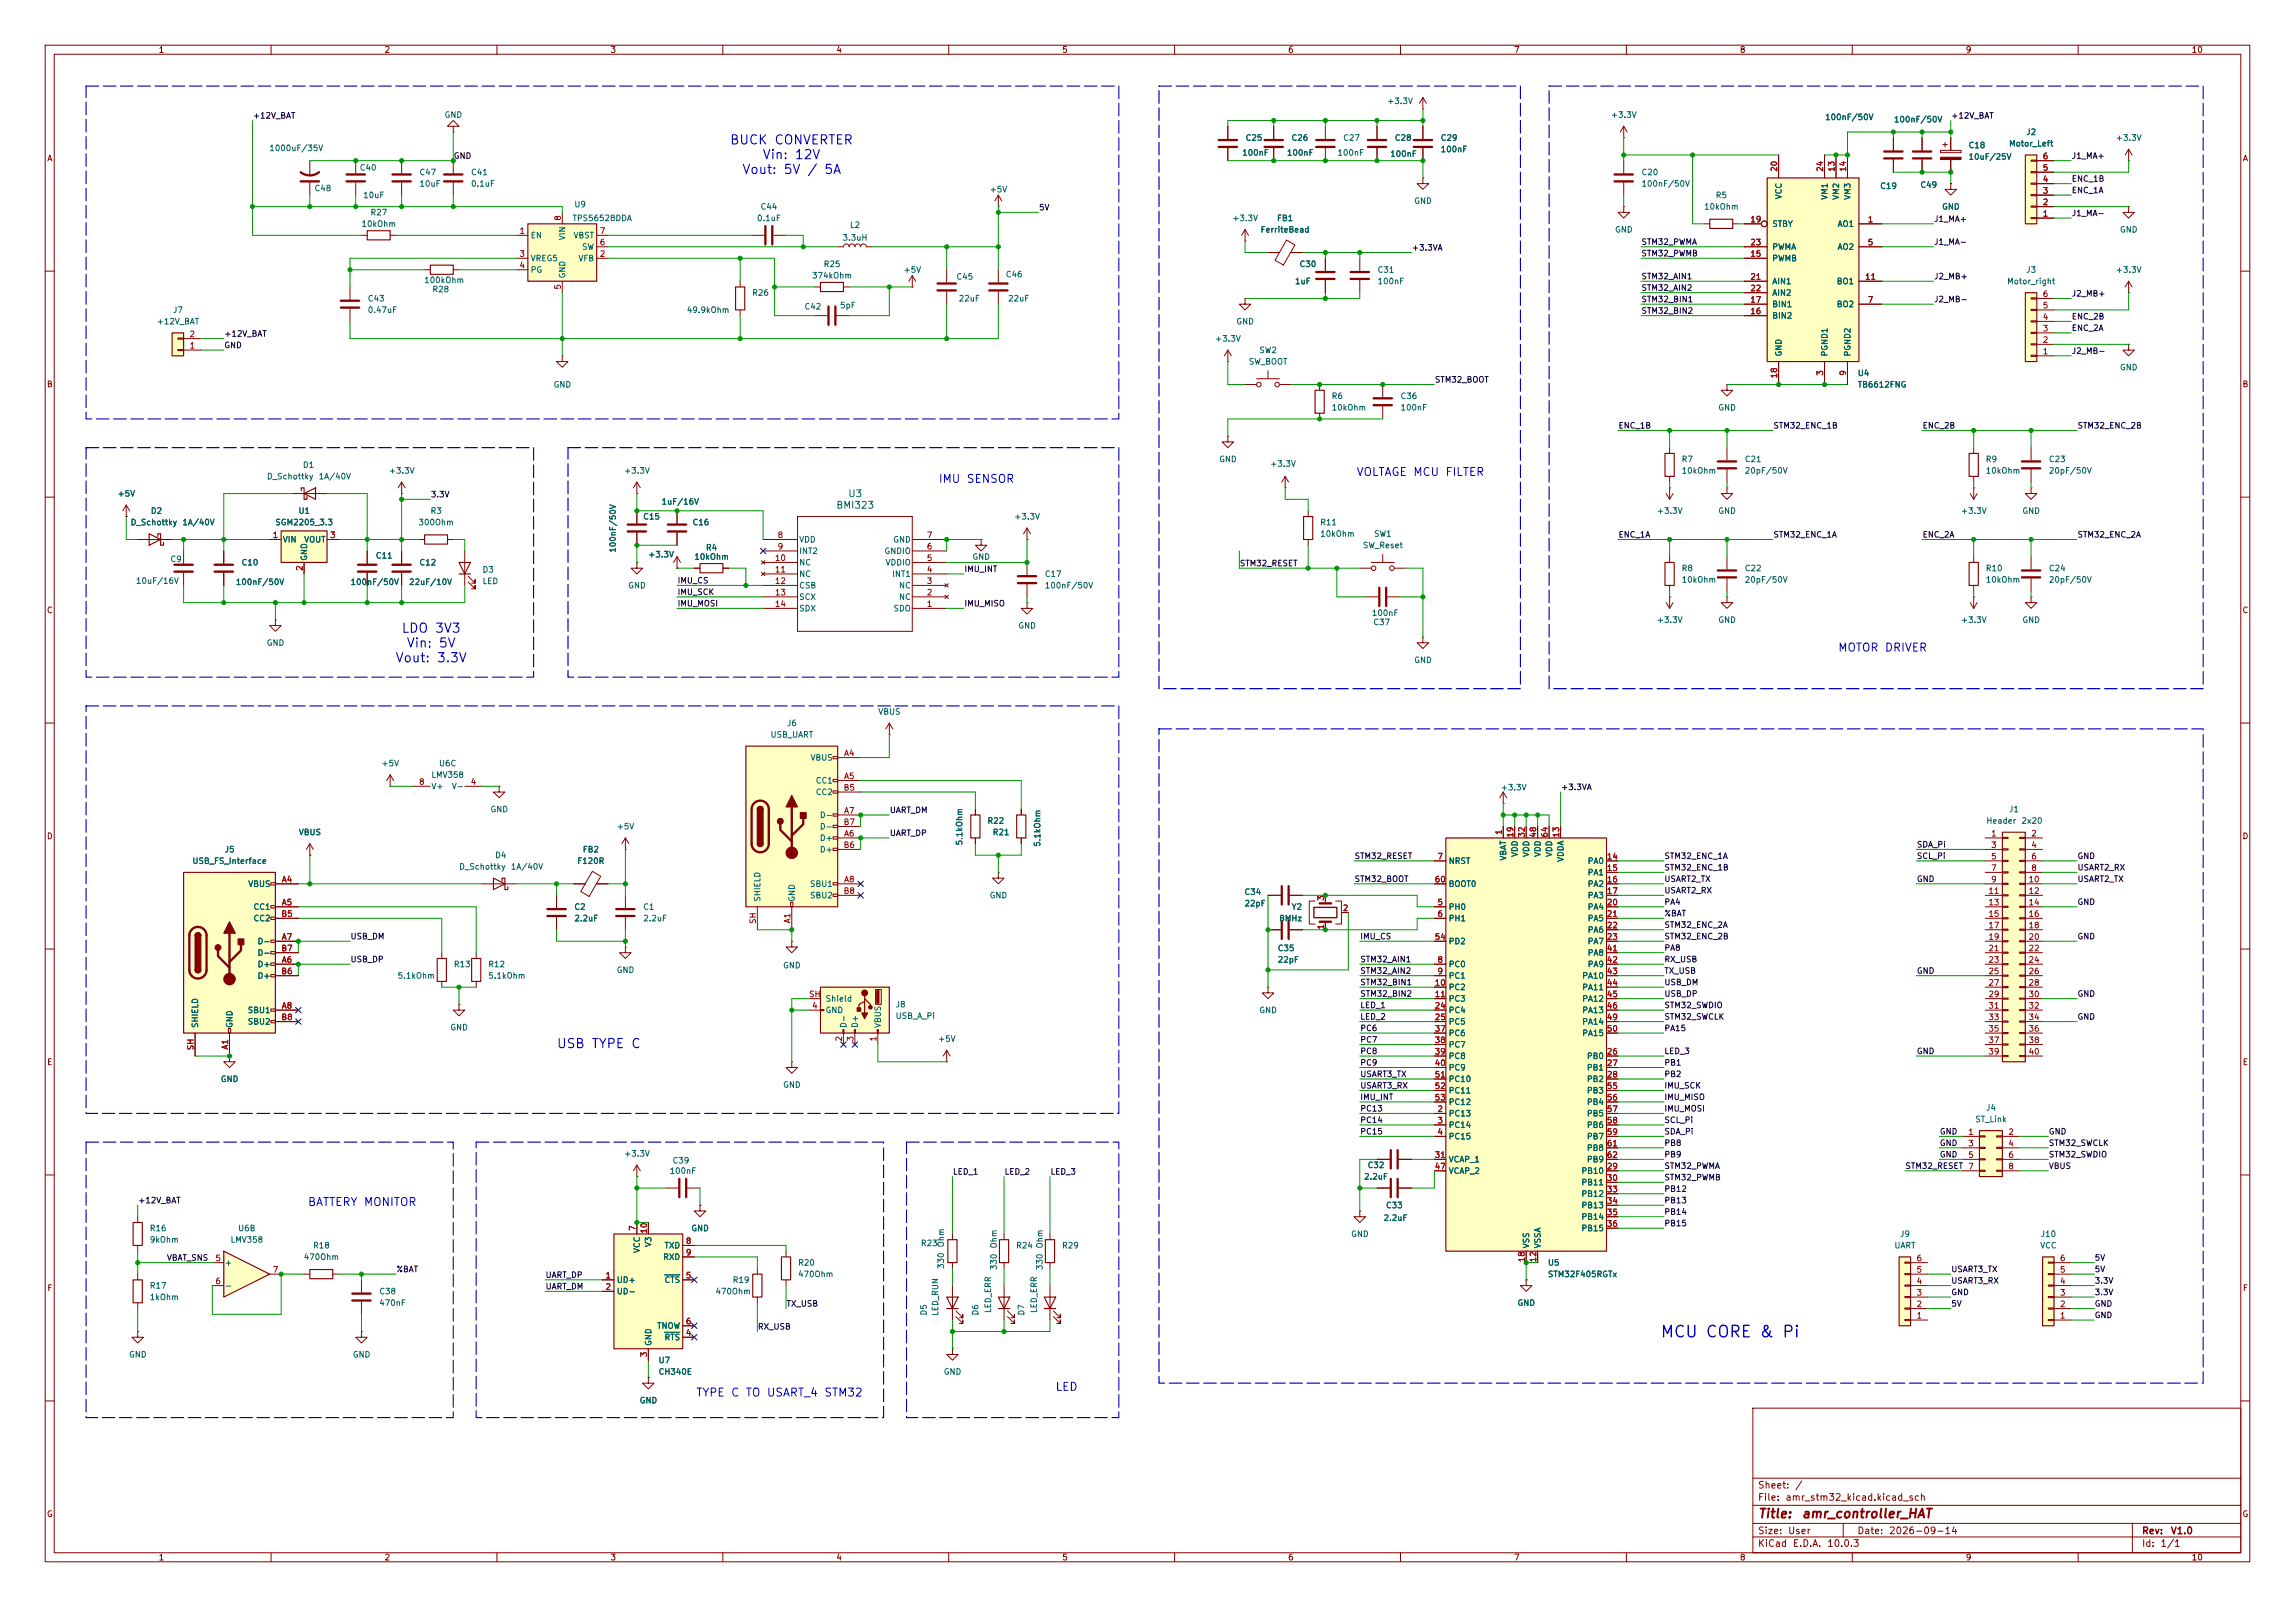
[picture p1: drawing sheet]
<svg xmlns="http://www.w3.org/2000/svg" width="508mm" height="356mm" viewBox="0 0 508 356" stroke-linecap="round" stroke-linejoin="round" font-family="sans-serif">
<defs><g id="words">
<text font-size="2.5" fill="#0000c2" x="367.4" y="296.6">MCU CORE &amp; Pi</text>
<g font-size="2" fill="#0000c2">
<text x="161.4" y="32.5">BUCK CONVERTER</text>
<text x="168.6" y="35.7">Vin: 12V</text>
<text x="164.1" y="39">Vout: 5V / 5A</text>
<text x="88.7" y="140.5">LDO 3V3</text>
<text x="89.9" y="143.8">Vin: 5V</text>
<text x="87.4" y="147.1">Vout: 3.3V</text>
<text x="123.1" y="232.4">USB TYPE C</text>
</g>
<g font-size="2" fill="#840000">
<text x="389" y="336.4">Title:</text>
<text x="398.7" y="336.4">amr_controller_HAT</text>
</g>
<g font-size="1.8" fill="#0000c2">
<text x="207.6" y="107.3">IMU SENSOR</text>
<text x="300.1" y="105.8">VOLTAGE MCU FILTER</text>
<text x="406.7" y="144.6">MOTOR DRIVER</text>
<text x="68" y="267.3">BATTERY MONITOR</text>
<text x="154" y="309.5">TYPE C TO USART_4 STM32</text>
<text x="233.5" y="308.2">LED</text>
</g>
<g font-size="1.5" fill="#006464">
<text x="185" y="112.9">BMI323</text>
<text x="187.6" y="110.4">U3</text>
</g>
<g font-size="1.5" fill="#840000">
<text x="389" y="329.7">Sheet:</text>
<text x="397.2" y="329.7">/</text>
<text x="389" y="332.4">File:</text>
<text x="395.1" y="332.4">amr_stm32_kicad.kicad_sch</text>
<text x="389" y="339.8">Size:</text>
<text x="395.7" y="339.8">User</text>
<text x="411" y="339.8">Date:</text>
<text x="418" y="339.8">2026-09-14</text>
<text x="474" y="339.8">Rev:</text>
<text x="480.4" y="339.8">V1.0</text>
<text x="389" y="342.6">KiCad</text>
<text x="396.7" y="342.6">E.D.A.</text>
<text x="404.3" y="342.6">10.0.3</text>
<text x="474" y="342.6">Id:</text>
<text x="478.1" y="342.6">1/1</text>
</g>
<g font-size="1.3" fill="#840000">
<text x="35" y="12">1</text>
<text x="85" y="12">2</text>
<text x="135" y="12">3</text>
<text x="185" y="12">4</text>
<text x="235" y="12">5</text>
<text x="285" y="12">6</text>
<text x="335" y="12">7</text>
<text x="385" y="12">8</text>
<text x="435" y="12">9</text>
<text x="485" y="12">10</text>
<text x="10.3" y="36">A</text>
<text x="496.3" y="36">A</text>
<text x="10.3" y="86">B</text>
<text x="496.3" y="86">B</text>
<text x="10.3" y="136">C</text>
<text x="496.3" y="136">C</text>
<text x="10.3" y="186">D</text>
<text x="496.3" y="186">D</text>
<text x="10.3" y="236">E</text>
<text x="496.3" y="236">E</text>
<text x="10.3" y="286">F</text>
<text x="496.3" y="286">F</text>
<text x="10.3" y="336">G</text>
<text x="496.3" y="336">G</text>
<text x="35" y="345.6">1</text>
<text x="85" y="345.6">2</text>
<text x="135" y="345.6">3</text>
<text x="185" y="345.6">4</text>
<text x="235" y="345.6">5</text>
<text x="285" y="345.6">6</text>
<text x="335" y="345.6">7</text>
<text x="385" y="345.6">8</text>
<text x="435" y="345.6">9</text>
<text x="485" y="345.6">10</text>
</g>
<g font-size="1.3" fill="#006464">
<text x="306.9" y="23.3">+3.3V</text>
<text x="98.3" y="26.4">GND</text>
<text x="356.5" y="26.4">+3.3V</text>
<text x="403.9" y="26.9">100nF/50V</text>
<text x="419.1" y="27.4">100nF/50V</text>
<text x="59.5" y="33.7">1000uF/35V</text>
<text x="274.8" y="34.8">100nF</text>
<text x="275.6" y="31.5">C25</text>
<text x="284.7" y="34.8">100nF</text>
<text x="285.8" y="31.5">C26</text>
<text x="295.9" y="34.8">100nF</text>
<text x="297.2" y="31.5">C27</text>
<text x="307.6" y="35">100nF</text>
<text x="308.6" y="31.5">C28</text>
<text x="318.8" y="34">100nF</text>
<text x="318.8" y="31.5">C29</text>
<text x="435.6" y="35.6">10uF/25V</text>
<text x="435.6" y="33.1">C18</text>
<text x="444.6" y="32.7">Motor_Left</text>
<text x="448.4" y="30.2">J2</text>
<text x="468.2" y="31.5">+3.3V</text>
<text x="79.5" y="38.1">C40</text>
<text x="92.7" y="39.1">C47</text>
<text x="92.7" y="41.6">10uF</text>
<text x="104.1" y="39.1">C41</text>
<text x="104.1" y="41.6">0.1uF</text>
<text x="363.2" y="39.1">C20</text>
<text x="363.2" y="41.6">100nF/50V</text>
<text x="425" y="41.9">C49</text>
<text x="69.5" y="42.6">C48</text>
<text x="80.3" y="44.2">10uF</text>
<text x="81.9" y="48">R27</text>
<text x="127" y="46.2">U9</text>
<text x="168.2" y="46.7">C44</text>
<text x="218.9" y="42.9">+5V</text>
<text x="312.9" y="45.4">GND</text>
<text x="377.1" y="46.7">10kOhm</text>
<text x="379.7" y="44.2">R5</text>
<text x="394.7" y="44.2" transform="rotate(-90 394.7 44.2)">VCC</text>
<text x="404.8" y="44.3" transform="rotate(-90 404.8 44.3)">VM1</text>
<text x="407.4" y="44.3" transform="rotate(-90 407.4 44.3)">VM2</text>
<text x="409.9" y="44.3" transform="rotate(-90 409.9 44.3)">VM3</text>
<text x="416.1" y="42.1">C19</text>
<text x="429.8" y="46.7">GND</text>
<text x="79.9" y="50.5">10kOhm</text>
<text x="117.3" y="53">EN</text>
<text x="125.4" y="53.3" transform="rotate(-90 125.4 53.3)">VIN</text>
<text x="126.6" y="49.2">TPS56528DDA</text>
<text x="126.8" y="53">VBST</text>
<text x="167.4" y="49.2">0.1uF</text>
<text x="186.4" y="53.5">3.3uH</text>
<text x="188" y="50.8">L2</text>
<text x="272.6" y="49.2">+3.3V</text>
<text x="278.9" y="51.8">FerriteBead</text>
<text x="282.5" y="49.2">FB1</text>
<text x="357.4" y="51.8">GND</text>
<text x="392.2" y="50.5">STBY</text>
<text x="406.6" y="50.5">AO1</text>
<text x="469.1" y="51.8">GND</text>
<text x="117.3" y="58.1">VREG5</text>
<text x="127.9" y="58.1">VFB</text>
<text x="128.7" y="55.6">SW</text>
<text x="182.2" y="59.4">R25</text>
<text x="287.5" y="59.4">C30</text>
<text x="392.2" y="58.1">PWMB</text>
<text x="392.2" y="55.6">PWMA</text>
<text x="406.6" y="55.6">AO2</text>
<text x="93.8" y="62.9">100kOhm</text>
<text x="95.6" y="65">R28</text>
<text x="117.3" y="60.7">PG</text>
<text x="125.4" y="61.7" transform="rotate(-90 125.4 61.7)">GND</text>
<text x="166.4" y="65.7">R26</text>
<text x="179.6" y="61.9">374kOhm</text>
<text x="199.9" y="60.7">+5V</text>
<text x="211.6" y="62.2">C45</text>
<text x="222.5" y="61.7">C46</text>
<text x="286.5" y="63.2">1uF</text>
<text x="304.8" y="63.2">100nF</text>
<text x="304.8" y="60.7">C31</text>
<text x="392.2" y="63.2">AIN1</text>
<text x="392.2" y="65.7">AIN2</text>
<text x="406.5" y="63.2">BO1</text>
<text x="444.2" y="63.2">Motor_right</text>
<text x="448.4" y="60.7">J3</text>
<text x="468.2" y="60.7">+3.3V</text>
<text x="38.2" y="69.6">J7</text>
<text x="81.3" y="69.6">0.47uF</text>
<text x="81.3" y="67">C43</text>
<text x="151.9" y="69.6">49.9kOhm</text>
<text x="178" y="68.8">C42</text>
<text x="185.8" y="68.5">5pF</text>
<text x="212.1" y="67">22uF</text>
<text x="223" y="67">22uF</text>
<text x="392.2" y="70.8">BIN2</text>
<text x="392.2" y="68.3">BIN1</text>
<text x="406.5" y="68.3">BO2</text>
<text x="34.6" y="72.1">+12V_BAT</text>
<text x="268.8" y="75.9">+3.3V</text>
<text x="273.6" y="72.1">GND</text>
<text x="276.3" y="81">SW_BOOT</text>
<text x="278.6" y="78.4">SW2</text>
<text x="394.7" y="79" transform="rotate(-90 394.7 79)">GND</text>
<text x="404.8" y="79" transform="rotate(-90 404.8 79)">PGND1</text>
<text x="409.9" y="79" transform="rotate(-90 409.9 79)">PGND2</text>
<text x="411.1" y="83.5">U4</text>
<text x="469.1" y="82.3">GND</text>
<text x="122.4" y="86.1">GND</text>
<text x="294.6" y="88.6">R6</text>
<text x="309.9" y="88.6">C36</text>
<text x="411.1" y="86.1">TB6612FNG</text>
<text x="294.6" y="91.1">10kOhm</text>
<text x="309.9" y="91.1">100nF</text>
<text x="380.2" y="91.1">GND</text>
<text x="59" y="106.4">D_Schottky</text>
<text x="66.9" y="103.8">D1</text>
<text x="70.4" y="106.4">1A/40V</text>
<text x="86" y="105.1">+3.3V</text>
<text x="138" y="105.1">+3.3V</text>
<text x="269.7" y="102.6">GND</text>
<text x="281" y="103.6">+3.3V</text>
<text x="372.1" y="102.6">R7</text>
<text x="372.1" y="105.1">10kOhm</text>
<text x="386.1" y="105.1">20pF/50V</text>
<text x="386.1" y="102.6">C21</text>
<text x="439.4" y="102.6">R9</text>
<text x="439.4" y="105.1">10kOhm</text>
<text x="453.4" y="105.1">20pF/50V</text>
<text x="453.4" y="102.6">C23</text>
<text x="25.9" y="110.2">+5V</text>
<text x="146.3" y="112">1uF/16V</text>
<text x="28.8" y="116.5">D_Schottky</text>
<text x="33.3" y="114">D2</text>
<text x="40.3" y="116.5">1A/40V</text>
<text x="60.8" y="116.5">SGM2205_3.3</text>
<text x="65.9" y="114">U1</text>
<text x="92.5" y="116.5">300Ohm</text>
<text x="95.2" y="114">R3</text>
<text x="142.2" y="115.3">C15</text>
<text x="153.2" y="116.5">C16</text>
<text x="224.4" y="115.3">+3.3V</text>
<text x="292.1" y="119.1">10kOhm</text>
<text x="292.1" y="116.5">R11</text>
<text x="304" y="119.1">SW1</text>
<text x="366.6" y="114">+3.3V</text>
<text x="380.2" y="114">GND</text>
<text x="433.9" y="114">+3.3V</text>
<text x="447.5" y="114">GND</text>
<text x="37.6" y="124.7">C9</text>
<text x="53.3" y="125.4">C10</text>
<text x="62.5" y="120.4">VIN</text>
<text x="67.2" y="120.4">VOUT</text>
<text x="68.3" y="124.2" transform="rotate(-90 68.3 124.2)">GND</text>
<text x="83.1" y="123.9">C11</text>
<text x="92.7" y="125.4">C12</text>
<text x="136.6" y="122.4" transform="rotate(-90 136.6 122.4)">100nF/50V</text>
<text x="143.4" y="123.7">+3.3V</text>
<text x="153.6" y="124.2">10kOhm</text>
<text x="156.1" y="122.1">R4</text>
<text x="176.8" y="120.4">VDD</text>
<text x="176.8" y="122.9">INT2</text>
<text x="176.8" y="125.4">NC</text>
<text x="195.7" y="122.9">GNDIO</text>
<text x="195.9" y="125.4">VDDIO</text>
<text x="197.6" y="120.4">GND</text>
<text x="215.1" y="124.2">GND</text>
<text x="301.6" y="121.6">SW_Reset</text>
<text x="30" y="129.5">10uF/16V</text>
<text x="52.1" y="129.7">100nF/50V</text>
<text x="77.5" y="129.7">100nF/50V</text>
<text x="90.4" y="129.7">22uF/10V</text>
<text x="106.7" y="127">D3</text>
<text x="106.7" y="129.6">LED</text>
<text x="138.9" y="130.5">GND</text>
<text x="176.8" y="128">NC</text>
<text x="176.8" y="130.5">CSB</text>
<text x="197.4" y="128">INT1</text>
<text x="198.9" y="130.5">NC</text>
<text x="231.1" y="128">C17</text>
<text x="231.1" y="130.5">100nF/50V</text>
<text x="372.1" y="126.7">R8</text>
<text x="372.1" y="129.2">10kOhm</text>
<text x="386.1" y="129.2">20pF/50V</text>
<text x="386.1" y="126.7">C22</text>
<text x="439.4" y="129.2">10kOhm</text>
<text x="439.4" y="126.7">R10</text>
<text x="453.4" y="129.2">20pF/50V</text>
<text x="453.4" y="126.7">C24</text>
<text x="176.8" y="133.1">SCX</text>
<text x="176.8" y="135.6">SDX</text>
<text x="197.7" y="135.6">SDO</text>
<text x="198.9" y="133.1">NC</text>
<text x="303.5" y="136.6">100nF</text>
<text x="58.9" y="143.2">GND</text>
<text x="225.3" y="139.4">GND</text>
<text x="303.9" y="138.6">C37</text>
<text x="366.6" y="138.1">+3.3V</text>
<text x="380.2" y="138.1">GND</text>
<text x="433.9" y="138.1">+3.3V</text>
<text x="447.5" y="138.1">GND</text>
<text x="312.9" y="147">GND</text>
<text x="174.1" y="161">J6</text>
<text x="194.3" y="158.5">VBUS</text>
<text x="170.4" y="163.5">USB_UART</text>
<text x="84.3" y="169.9">+5V</text>
<text x="95.4" y="172.4">LMV358</text>
<text x="97.1" y="169.9">U6C</text>
<text x="179.3" y="168.6">VBUS</text>
<text x="180.5" y="173.7">CC1</text>
<text x="95.4" y="175">V+</text>
<text x="99.9" y="175">V-</text>
<text x="180.5" y="176.2">CC2</text>
<text x="332.1" y="175.2">+3.3V</text>
<text x="66" y="185.1">VBUS</text>
<text x="108.5" y="180">GND</text>
<text x="136.4" y="183.9">+5V</text>
<text x="181.4" y="181.3">D-</text>
<text x="181.4" y="183.9">D-</text>
<text x="218.4" y="182.6">R22</text>
<text x="219.6" y="185.1">R21</text>
<text x="439.6" y="182.6">Header</text>
<text x="444.6" y="180">J1</text>
<text x="447.3" y="182.6">2x20</text>
<text x="42.5" y="191.5">USB_FS_Interface</text>
<text x="49.6" y="188.9">J5</text>
<text x="109.5" y="190.2">D4</text>
<text x="127.7" y="191.5">F120R</text>
<text x="128.9" y="188.9">FB2</text>
<text x="181.4" y="186.4">D+</text>
<text x="181.4" y="188.9">D+</text>
<text x="213.3" y="187.2" transform="rotate(-90 213.3 187.2)">5.1kOhm</text>
<text x="230.6" y="187.5" transform="rotate(-90 230.6 187.5)">5.1kOhm</text>
<text x="320.5" y="191.5">NRST</text>
<text x="333.7" y="190.5" transform="rotate(-90 333.7 190.5)">VBAT</text>
<text x="336.3" y="189.8" transform="rotate(-90 336.3 189.8)">VDD</text>
<text x="338.8" y="189.8" transform="rotate(-90 338.8 189.8)">VDD</text>
<text x="341.3" y="189.8" transform="rotate(-90 341.3 189.8)">VDD</text>
<text x="343.9" y="189.8" transform="rotate(-90 343.9 189.8)">VDD</text>
<text x="346.4" y="190.8" transform="rotate(-90 346.4 190.8)">VDDA</text>
<text x="351.3" y="191.5">PA0</text>
<text x="54.8" y="196.6">VBUS</text>
<text x="101.5" y="192.7">D_Schottky</text>
<text x="113" y="192.7">1A/40V</text>
<text x="179.2" y="196.6">SBU1</text>
<text x="320.5" y="196.6">BOOT0</text>
<text x="351.3" y="194">PA1</text>
<text x="351.3" y="196.6">PA2</text>
<text x="56" y="201.6">CC1</text>
<text x="127" y="201.6">C2</text>
<text x="142.2" y="201.6">C1</text>
<text x="168.6" y="199.6" transform="rotate(-90 168.6 199.6)">SHIELD</text>
<text x="176.2" y="199.6" transform="rotate(-90 176.2 199.6)">GND</text>
<text x="179.2" y="199.1">SBU2</text>
<text x="218.9" y="199.1">GND</text>
<text x="275.3" y="198.3">C34</text>
<text x="275.3" y="200.9">22pF</text>
<text x="285.8" y="201.6">Y2</text>
<text x="320.5" y="201.6">PH0</text>
<text x="351.3" y="199.1">PA3</text>
<text x="351.3" y="201.6">PA4</text>
<text x="56" y="204.2">CC2</text>
<text x="56.9" y="209.3">D-</text>
<text x="127" y="204.2">2.2uF</text>
<text x="142.2" y="204.2">2.2uF</text>
<text x="283.1" y="204.2">8MHz</text>
<text x="320.5" y="204.2">PH1</text>
<text x="320.5" y="209.3">PD2</text>
<text x="351.3" y="204.2">PA5</text>
<text x="351.3" y="206.7">PA6</text>
<text x="351.3" y="209.3">PA7</text>
<text x="56.9" y="214.3">D+</text>
<text x="56.9" y="211.8">D-</text>
<text x="100.3" y="214.3">R13</text>
<text x="108" y="214.3">R12</text>
<text x="136.4" y="215.6">GND</text>
<text x="173.2" y="214.6">GND</text>
<text x="282.7" y="210.8">C35</text>
<text x="282.7" y="213.3">22pF</text>
<text x="320.5" y="214.3">PC0</text>
<text x="351.3" y="211.8">PA8</text>
<text x="351.3" y="214.3">PA9</text>
<text x="56.9" y="216.9">D+</text>
<text x="87.9" y="216.9">5.1kOhm</text>
<text x="108" y="216.9">5.1kOhm</text>
<text x="182.6" y="222">Shield</text>
<text x="320.5" y="216.9">PC1</text>
<text x="320.5" y="219.4">PC2</text>
<text x="320.5" y="222">PC3</text>
<text x="350.1" y="216.9">PA10</text>
<text x="350.1" y="219.4">PA11</text>
<text x="350.1" y="222">PA12</text>
<text x="44.2" y="227.6" transform="rotate(-90 44.2 227.6)">SHIELD</text>
<text x="51.8" y="227.6" transform="rotate(-90 51.8 227.6)">GND</text>
<text x="54.7" y="224.5">SBU1</text>
<text x="54.7" y="227">SBU2</text>
<text x="182.6" y="224.5">GND</text>
<text x="187.7" y="227.6" transform="rotate(-90 187.7 227.6)">D-</text>
<text x="190.2" y="227.6" transform="rotate(-90 190.2 227.6)">D+</text>
<text x="195.3" y="227.6" transform="rotate(-90 195.3 227.6)">VBUS</text>
<text x="198.1" y="223.2">J8</text>
<text x="198.1" y="225.8">USB_A_Pi</text>
<text x="278.6" y="224.5">GND</text>
<text x="320.5" y="224.5">PC4</text>
<text x="320.5" y="227">PC5</text>
<text x="350.1" y="224.5">PA13</text>
<text x="350.1" y="227">PA14</text>
<text x="99.6" y="228.3">GND</text>
<text x="207.5" y="230.8">+5V</text>
<text x="320.5" y="229.6">PC6</text>
<text x="320.5" y="232.1">PC7</text>
<text x="350.1" y="229.6">PA15</text>
<text x="48.8" y="239.7">GND</text>
<text x="320.5" y="234.7">PC8</text>
<text x="320.5" y="237.2">PC9</text>
<text x="320.5" y="239.7">PC10</text>
<text x="351.1" y="234.7">PB0</text>
<text x="351.1" y="237.2">PB1</text>
<text x="351.1" y="239.7">PB2</text>
<text x="173.2" y="241">GND</text>
<text x="320.5" y="242.3">PC11</text>
<text x="320.5" y="244.8">PC12</text>
<text x="351.1" y="242.3">PB3</text>
<text x="351.1" y="244.8">PB4</text>
<text x="320.5" y="247.4">PC13</text>
<text x="320.5" y="249.9">PC14</text>
<text x="351.1" y="247.4">PB5</text>
<text x="351.1" y="249.9">PB6</text>
<text x="437.1" y="248.6">ST_Link</text>
<text x="439.5" y="246.1">J4</text>
<text x="138" y="256.2">+3.3V</text>
<text x="148.8" y="257.8">C39</text>
<text x="320.5" y="252.4">PC15</text>
<text x="320.5" y="257.5">VCAP_1</text>
<text x="351.1" y="252.4">PB7</text>
<text x="351.1" y="255">PB8</text>
<text x="351.1" y="257.5">PB9</text>
<text x="148.1" y="260.1">100nF</text>
<text x="301.8" y="261.3">2.2uF</text>
<text x="302.6" y="258.8">C32</text>
<text x="320.5" y="260.1">VCAP_2</text>
<text x="349.9" y="260.1">PB10</text>
<text x="349.9" y="262.6">PB11</text>
<text x="306.7" y="267.7">C33</text>
<text x="349.9" y="265.1">PB12</text>
<text x="349.9" y="267.7">PB13</text>
<text x="33" y="272.8">R16</text>
<text x="33" y="275.3">9kOhm</text>
<text x="50.9" y="275.3">LMV358</text>
<text x="52.6" y="272.8">U6B</text>
<text x="152.9" y="272.8">GND</text>
<text x="299" y="274">GND</text>
<text x="306.1" y="270.5">2.2uF</text>
<text x="349.9" y="270.2">PB14</text>
<text x="349.9" y="272.8">PB15</text>
<text x="420.4" y="274">J9</text>
<text x="451.6" y="274">J10</text>
<text x="49.7" y="280.4">+</text>
<text x="67.1" y="279.1">470Ohm</text>
<text x="69.2" y="276.6">R18</text>
<text x="141.9" y="277.4" transform="rotate(-90 141.9 277.4)">VCC</text>
<text x="144.5" y="276.1" transform="rotate(-90 144.5 276.1)">V3</text>
<text x="146.7" y="279.1">RXD</text>
<text x="147" y="276.6">TXD</text>
<text x="176.5" y="280.4">R20</text>
<text x="203.7" y="276.1">R23</text>
<text x="209.3" y="280.9" transform="rotate(-90 209.3 280.9)">330</text>
<text x="209.3" y="276.1" transform="rotate(-90 209.3 276.1)">Ohm</text>
<text x="220.9" y="281.2" transform="rotate(-90 220.9 281.2)">330</text>
<text x="220.9" y="276.4" transform="rotate(-90 220.9 276.4)">Ohm</text>
<text x="224.8" y="276.6">R24</text>
<text x="231.1" y="281.2" transform="rotate(-90 231.1 281.2)">330</text>
<text x="231.1" y="276.4" transform="rotate(-90 231.1 276.4)">Ohm</text>
<text x="235" y="276.6">R29</text>
<text x="338.8" y="276.4" transform="rotate(-90 338.8 276.4)">VSS</text>
<text x="341.3" y="276.4" transform="rotate(-90 341.3 276.4)">VSSA</text>
<text x="342.5" y="280.4">U5</text>
<text x="419.2" y="276.6">UART</text>
<text x="451.5" y="276.6">VCC</text>
<text x="33" y="285.5">R17</text>
<text x="33" y="288">1kOhm</text>
<text x="49.7" y="285.5">-</text>
<text x="83.8" y="286.7">C38</text>
<text x="136.4" y="284.2">UD+</text>
<text x="136.4" y="286.7">UD-</text>
<text x="147" y="284.2">CTS</text>
<text x="158.3" y="286.7">470Ohm</text>
<text x="162.1" y="284.2">R19</text>
<text x="176.5" y="282.9">470Ohm</text>
<text x="342.5" y="282.9">STM32F405RGTx</text>
<text x="83.8" y="289.3">470nF</text>
<text x="205.4" y="291.2" transform="rotate(-90 205.4 291.2)">D5</text>
<text x="208" y="291.3" transform="rotate(-90 208 291.3)">LED_RUN</text>
<text x="216.9" y="291.2" transform="rotate(-90 216.9 291.2)">D6</text>
<text x="219.7" y="290.7" transform="rotate(-90 219.7 290.7)">LED_ERR</text>
<text x="227" y="291.2" transform="rotate(-90 227 291.2)">D7</text>
<text x="229.8" y="290.7" transform="rotate(-90 229.8 290.7)">LED_ERR</text>
<text x="335.8" y="289.3">GND</text>
<text x="144.5" y="297.9" transform="rotate(-90 144.5 297.9)">GND</text>
<text x="145.3" y="294.3">TNOW</text>
<text x="147" y="296.9">RTS</text>
<text x="28.4" y="300.7">GND</text>
<text x="78" y="300.7">GND</text>
<text x="145.7" y="302">U7</text>
<text x="145.7" y="304.5">CH340E</text>
<text x="208.8" y="304.5">GND</text>
<text x="141.5" y="310.9">GND</text>
</g>
<g font-size="1.3" fill="#0f0f0f">
<text x="55.9" y="26.5">+12V_BAT</text>
<text x="431.8" y="26.5">+12V_BAT</text>
<text x="100.3" y="35.4">GND</text>
<text x="458.5" y="35.4">J1_MA+</text>
<text x="458.5" y="40.5">ENC_1B</text>
<text x="229.9" y="46.9">5V</text>
<text x="458.5" y="43.1">ENC_1A</text>
<text x="428" y="49.4">J1_MA+</text>
<text x="458.5" y="48.1">J1_MA-</text>
<text x="312.4" y="55.8">+3.3VA</text>
<text x="363.2" y="54.5">STM32_PWMA</text>
<text x="363.2" y="57">STM32_PWMB</text>
<text x="428" y="54.5">J1_MA-</text>
<text x="363.2" y="62.1">STM32_AIN1</text>
<text x="363.2" y="64.6">STM32_AIN2</text>
<text x="428" y="62.1">J2_MB+</text>
<text x="458.5" y="65.9">J2_MB+</text>
<text x="363.2" y="69.7">STM32_BIN2</text>
<text x="363.2" y="67.2">STM32_BIN1</text>
<text x="428" y="67.2">J2_MB-</text>
<text x="458.5" y="71">ENC_2B</text>
<text x="49.5" y="77.3">GND</text>
<text x="49.5" y="74.8">+12V_BAT</text>
<text x="458.5" y="73.5">ENC_2A</text>
<text x="458.5" y="78.6">J2_MB-</text>
<text x="317.5" y="85">STM32_BOOT</text>
<text x="358.1" y="95.1">ENC_1B</text>
<text x="392.4" y="95.1">STM32_ENC_1B</text>
<text x="425.4" y="95.1">ENC_2B</text>
<text x="459.7" y="95.1">STM32_ENC_2B</text>
<text x="95.2" y="110.4">3.3V</text>
<text x="358.1" y="119.3">ENC_1A</text>
<text x="392.4" y="119.3">STM32_ENC_1A</text>
<text x="425.4" y="119.3">ENC_2A</text>
<text x="459.7" y="119.3">STM32_ENC_2A</text>
<text x="274.3" y="125.6">STM32_RESET</text>
<text x="149.9" y="129.4">IMU_CS</text>
<text x="149.9" y="132">IMU_SCK</text>
<text x="213.4" y="126.9">IMU_INT</text>
<text x="149.9" y="134.5">IMU_MOSI</text>
<text x="213.4" y="134.5">IMU_MISO</text>
<text x="345.4" y="175.1">+3.3VA</text>
<text x="196.8" y="185.3">UART_DP</text>
<text x="196.8" y="180.2">UART_DM</text>
<text x="299.7" y="190.4">STM32_RESET</text>
<text x="368.3" y="190.4">STM32_ENC_1A</text>
<text x="424.2" y="190.4">SCL_Pi</text>
<text x="424.2" y="187.8">SDA_Pi</text>
<text x="459.7" y="190.4">GND</text>
<text x="299.7" y="195.5">STM32_BOOT</text>
<text x="368.3" y="198">USART2_RX</text>
<text x="368.3" y="192.9">STM32_ENC_1B</text>
<text x="368.3" y="195.5">USART2_TX</text>
<text x="424.2" y="195.5">GND</text>
<text x="459.7" y="195.5">USART2_TX</text>
<text x="459.7" y="192.9">USART2_RX</text>
<text x="368.3" y="200.5">PA4</text>
<text x="368.3" y="203.1">%BAT</text>
<text x="459.7" y="200.5">GND</text>
<text x="77.5" y="208.2">USB_DM</text>
<text x="301" y="208.2">IMU_CS</text>
<text x="368.3" y="208.2">STM32_ENC_2B</text>
<text x="368.3" y="205.6">STM32_ENC_2A</text>
<text x="459.7" y="208.2">GND</text>
<text x="77.5" y="213.2">USB_DP</text>
<text x="301" y="213.2">STM32_AIN1</text>
<text x="301" y="215.8">STM32_AIN2</text>
<text x="368.3" y="215.8">TX_USB</text>
<text x="368.3" y="210.7">PA8</text>
<text x="368.3" y="213.2">RX_USB</text>
<text x="424.2" y="215.8">GND</text>
<text x="301" y="220.9">STM32_BIN2</text>
<text x="301" y="218.3">STM32_BIN1</text>
<text x="368.3" y="218.3">USB_DM</text>
<text x="368.3" y="220.9">USB_DP</text>
<text x="459.7" y="220.9">GND</text>
<text x="301" y="223.4">LED_1</text>
<text x="301" y="225.9">LED_2</text>
<text x="368.3" y="223.4">STM32_SWDIO</text>
<text x="368.3" y="225.9">STM32_SWCLK</text>
<text x="459.7" y="225.9">GND</text>
<text x="301" y="228.5">PC6</text>
<text x="301" y="233.6">PC8</text>
<text x="301" y="231">PC7</text>
<text x="368.3" y="228.5">PA15</text>
<text x="368.3" y="233.6">LED_3</text>
<text x="424.2" y="233.6">GND</text>
<text x="301" y="238.6">USART3_TX</text>
<text x="301" y="236.1">PC9</text>
<text x="368.3" y="238.6">PB2</text>
<text x="368.3" y="236.1">PB1</text>
<text x="301" y="241.2">USART3_RX</text>
<text x="301" y="243.7">IMU_INT</text>
<text x="368.3" y="241.2">IMU_SCK</text>
<text x="368.3" y="243.7">IMU_MISO</text>
<text x="301" y="246.3">PC13</text>
<text x="301" y="248.8">PC14</text>
<text x="301" y="251.3">PC15</text>
<text x="368.3" y="248.8">SCL_Pi</text>
<text x="368.3" y="251.3">SDA_Pi</text>
<text x="368.3" y="246.3">IMU_MOSI</text>
<text x="429.3" y="251.3">GND</text>
<text x="453.4" y="251.3">GND</text>
<text x="368.3" y="253.9">PB8</text>
<text x="368.3" y="256.4">PB9</text>
<text x="429.3" y="253.9">GND</text>
<text x="429.3" y="256.4">GND</text>
<text x="453.4" y="253.9">STM32_SWCLK</text>
<text x="453.4" y="256.4">STM32_SWDIO</text>
<text x="210.8" y="260.2">LED_1</text>
<text x="222.2" y="260.2">LED_2</text>
<text x="232.4" y="260.2">LED_3</text>
<text x="368.3" y="261.5">STM32_PWMB</text>
<text x="368.3" y="259">STM32_PWMA</text>
<text x="421.6" y="259">STM32_RESET</text>
<text x="453.4" y="259">VBUS</text>
<text x="30.5" y="266.6">+12V_BAT</text>
<text x="368.3" y="269.1">PB14</text>
<text x="368.3" y="264">PB12</text>
<text x="368.3" y="266.6">PB13</text>
<text x="368.3" y="271.7">PB15</text>
<text x="36.8" y="279.3">VBAT_SNS</text>
<text x="87.6" y="281.8">%BAT</text>
<text x="431.8" y="281.8">USART3_TX</text>
<text x="463.5" y="281.8">5V</text>
<text x="463.5" y="279.3">5V</text>
<text x="120.6" y="283.1">UART_DP</text>
<text x="120.6" y="285.6">UART_DM</text>
<text x="431.8" y="286.9">GND</text>
<text x="431.8" y="284.4">USART3_RX</text>
<text x="463.5" y="284.4">3.3V</text>
<text x="463.5" y="286.9">3.3V</text>
<text x="174" y="289.4">TX_USB</text>
<text x="431.8" y="289.4">5V</text>
<text x="463.5" y="289.4">GND</text>
<text x="463.5" y="292">GND</text>
<text x="167.6" y="294.5">RX_USB</text>
</g>
<g font-size="1.3" fill="#a90000">
<text x="452" y="35.5">6</text>
<text x="393.7" y="38.1" transform="rotate(-90 393.7 38.1)">20</text>
<text x="403.8" y="38.1" transform="rotate(-90 403.8 38.1)">24</text>
<text x="406.4" y="38.1" transform="rotate(-90 406.4 38.1)">13</text>
<text x="408.9" y="38.1" transform="rotate(-90 408.9 38.1)">14</text>
<text x="452" y="40.6">4</text>
<text x="452" y="38.1">5</text>
<text x="452" y="45.7">2</text>
<text x="452" y="43.2">3</text>
<text x="114.9" y="52">1</text>
<text x="124.4" y="49" transform="rotate(-90 124.4 49)">8</text>
<text x="132.6" y="52">7</text>
<text x="387.3" y="49.5">19</text>
<text x="413.3" y="49.5">1</text>
<text x="452" y="48.2">1</text>
<text x="114.9" y="57.1">3</text>
<text x="114.9" y="59.7">4</text>
<text x="132.6" y="57.1">2</text>
<text x="132.6" y="54.6">6</text>
<text x="387.3" y="57.1">15</text>
<text x="387.3" y="54.6">23</text>
<text x="413.3" y="54.6">5</text>
<text x="124.4" y="64.2" transform="rotate(-90 124.4 64.2)">5</text>
<text x="387.3" y="62.2">21</text>
<text x="387.3" y="64.7">22</text>
<text x="412.7" y="62.2">11</text>
<text x="387.3" y="69.8">16</text>
<text x="387.3" y="67.3">17</text>
<text x="413.3" y="67.3">7</text>
<text x="452" y="71.1">4</text>
<text x="452" y="68.6">5</text>
<text x="452" y="66">6</text>
<text x="41.8" y="77.4">1</text>
<text x="41.8" y="74.9">2</text>
<text x="452" y="76.2">2</text>
<text x="452" y="73.6">3</text>
<text x="393.7" y="83.9" transform="rotate(-90 393.7 83.9)">18</text>
<text x="403.8" y="83.3" transform="rotate(-90 403.8 83.3)">3</text>
<text x="408.9" y="83.3" transform="rotate(-90 408.9 83.3)">9</text>
<text x="452" y="78.7">1</text>
<text x="60.3" y="119.4">1</text>
<text x="73" y="119.4">3</text>
<text x="172" y="119.4">8</text>
<text x="205" y="119.4">7</text>
<text x="171.4" y="124.4">10</text>
<text x="172" y="121.9">9</text>
<text x="205" y="124.4">5</text>
<text x="205" y="121.9">6</text>
<text x="67.3" y="126.4" transform="rotate(-90 67.3 126.4)">2</text>
<text x="171.4" y="127">11</text>
<text x="171.4" y="129.5">12</text>
<text x="205" y="129.5">3</text>
<text x="205" y="127">4</text>
<text x="171.4" y="132.1">13</text>
<text x="171.4" y="134.6">14</text>
<text x="205" y="134.6">1</text>
<text x="205" y="132.1">2</text>
<text x="186.7" y="167.6">A4</text>
<text x="92.6" y="174">8</text>
<text x="104.1" y="174">4</text>
<text x="186.7" y="172.7">A5</text>
<text x="186.6" y="175.2">B5</text>
<text x="186.6" y="182.9">B7</text>
<text x="186.7" y="185.4">A6</text>
<text x="186.7" y="180.3">A7</text>
<text x="332.7" y="184.9" transform="rotate(-90 332.7 184.9)">1</text>
<text x="335.3" y="185.5" transform="rotate(-90 335.3 185.5)">19</text>
<text x="337.8" y="185.5" transform="rotate(-90 337.8 185.5)">32</text>
<text x="340.3" y="185.5" transform="rotate(-90 340.3 185.5)">48</text>
<text x="342.9" y="185.5" transform="rotate(-90 342.9 185.5)">64</text>
<text x="345.4" y="185.5" transform="rotate(-90 345.4 185.5)">13</text>
<text x="440.6" y="185.4">1</text>
<text x="449.5" y="185.4">2</text>
<text x="186.6" y="187.9">B6</text>
<text x="318.1" y="190.5">7</text>
<text x="355.6" y="190.5">14</text>
<text x="440.6" y="187.9">3</text>
<text x="440.6" y="190.5">5</text>
<text x="449.5" y="187.9">4</text>
<text x="449.5" y="190.5">6</text>
<text x="62.2" y="195.6">A4</text>
<text x="186.7" y="195.6">A8</text>
<text x="317.5" y="195.6">60</text>
<text x="355.6" y="193">15</text>
<text x="355.6" y="195.6">16</text>
<text x="440.6" y="193">7</text>
<text x="440.6" y="195.6">9</text>
<text x="448.9" y="195.6">10</text>
<text x="449.5" y="193">8</text>
<text x="62.2" y="203.2">B5</text>
<text x="62.2" y="200.6">A5</text>
<text x="186.6" y="198.1">B8</text>
<text x="293.3" y="199.5" transform="rotate(-90 293.3 199.5)">3</text>
<text x="297.1" y="201.9">2</text>
<text x="318.1" y="200.6">5</text>
<text x="318.1" y="203.2">6</text>
<text x="355.6" y="198.1">17</text>
<text x="355.6" y="200.6">20</text>
<text x="355.6" y="203.2">21</text>
<text x="440" y="198.1">11</text>
<text x="440" y="200.6">13</text>
<text x="440" y="203.2">15</text>
<text x="448.9" y="198.1">12</text>
<text x="448.9" y="200.6">14</text>
<text x="448.9" y="203.2">16</text>
<text x="62.2" y="208.3">A7</text>
<text x="167.6" y="204.6" transform="rotate(-90 167.6 204.6)">SH</text>
<text x="175.2" y="204.5" transform="rotate(-90 175.2 204.5)">A1</text>
<text x="293.3" y="205.8" transform="rotate(-90 293.3 205.8)">1</text>
<text x="317.5" y="208.3">54</text>
<text x="355.6" y="205.7">22</text>
<text x="355.6" y="208.3">23</text>
<text x="440" y="205.7">17</text>
<text x="440" y="208.3">19</text>
<text x="448.9" y="205.7">18</text>
<text x="448.9" y="208.3">20</text>
<text x="62.2" y="215.9">B6</text>
<text x="62.2" y="210.8">B7</text>
<text x="62.2" y="213.3">A6</text>
<text x="318.1" y="213.3">8</text>
<text x="318.1" y="215.9">9</text>
<text x="355.6" y="210.8">41</text>
<text x="355.6" y="213.3">42</text>
<text x="355.6" y="215.9">43</text>
<text x="440" y="210.8">21</text>
<text x="440" y="213.3">23</text>
<text x="440" y="215.9">25</text>
<text x="448.9" y="210.8">22</text>
<text x="448.9" y="213.3">24</text>
<text x="448.9" y="215.9">26</text>
<text x="179" y="221">SH</text>
<text x="317.5" y="218.4">10</text>
<text x="317.5" y="221">11</text>
<text x="355.6" y="218.4">44</text>
<text x="355.6" y="221">45</text>
<text x="440" y="218.4">27</text>
<text x="440" y="221">29</text>
<text x="448.9" y="218.4">28</text>
<text x="448.9" y="221">30</text>
<text x="62.2" y="226">B8</text>
<text x="62.2" y="223.5">A8</text>
<text x="179.6" y="223.5">4</text>
<text x="317.5" y="223.5">24</text>
<text x="317.5" y="226">25</text>
<text x="355.6" y="223.5">46</text>
<text x="355.6" y="226">49</text>
<text x="440" y="223.5">31</text>
<text x="440" y="226">33</text>
<text x="448.9" y="223.5">32</text>
<text x="448.9" y="226">34</text>
<text x="43.2" y="232.5" transform="rotate(-90 43.2 232.5)">SH</text>
<text x="50.8" y="232.4" transform="rotate(-90 50.8 232.4)">A1</text>
<text x="186.7" y="230.6" transform="rotate(-90 186.7 230.6)">2</text>
<text x="189.2" y="230.6" transform="rotate(-90 189.2 230.6)">3</text>
<text x="194.3" y="230.6" transform="rotate(-90 194.3 230.6)">1</text>
<text x="317.5" y="228.6">37</text>
<text x="317.5" y="231.1">38</text>
<text x="317.5" y="233.7">39</text>
<text x="355.6" y="233.7">26</text>
<text x="355.6" y="228.6">50</text>
<text x="440" y="228.6">35</text>
<text x="440" y="231.1">37</text>
<text x="440" y="233.7">39</text>
<text x="448.9" y="228.6">36</text>
<text x="448.9" y="231.1">38</text>
<text x="448.9" y="233.7">40</text>
<text x="317.5" y="236.2">40</text>
<text x="317.5" y="238.7">51</text>
<text x="355.6" y="236.2">27</text>
<text x="355.6" y="238.7">28</text>
<text x="317.5" y="241.3">52</text>
<text x="317.5" y="243.8">53</text>
<text x="355.6" y="241.3">55</text>
<text x="355.6" y="243.8">56</text>
<text x="318.1" y="246.4">2</text>
<text x="318.1" y="248.9">3</text>
<text x="318.1" y="251.4">4</text>
<text x="355.6" y="246.4">57</text>
<text x="355.6" y="248.9">58</text>
<text x="355.6" y="251.4">59</text>
<text x="435.5" y="251.4">1</text>
<text x="444.4" y="251.4">2</text>
<text x="317.5" y="256.5">31</text>
<text x="355.6" y="254">61</text>
<text x="355.6" y="256.5">62</text>
<text x="435.5" y="254">3</text>
<text x="435.5" y="256.5">5</text>
<text x="444.4" y="254">4</text>
<text x="444.4" y="256.5">6</text>
<text x="317.5" y="259.1">47</text>
<text x="355.6" y="259.1">29</text>
<text x="355.6" y="261.6">30</text>
<text x="435.5" y="259.1">7</text>
<text x="444.4" y="259.1">8</text>
<text x="355.6" y="264.1">33</text>
<text x="355.6" y="266.7">34</text>
<text x="355.6" y="269.2">35</text>
<text x="140.9" y="272.5" transform="rotate(-90 140.9 272.5)">7</text>
<text x="143.5" y="273.1" transform="rotate(-90 143.5 273.1)">10</text>
<text x="151.7" y="275.6">8</text>
<text x="355.6" y="271.8">36</text>
<text x="47.6" y="279.4">5</text>
<text x="60.3" y="281.9">7</text>
<text x="151.7" y="278.1">9</text>
<text x="337.8" y="279.4" transform="rotate(-90 337.8 279.4)">18</text>
<text x="340.3" y="279.4" transform="rotate(-90 340.3 279.4)">12</text>
<text x="424.1" y="281.9">5</text>
<text x="424.1" y="279.4">6</text>
<text x="455.9" y="281.9">5</text>
<text x="455.9" y="279.4">6</text>
<text x="47.6" y="284.5">6</text>
<text x="133.9" y="283.2">1</text>
<text x="133.9" y="285.7">2</text>
<text x="151.7" y="283.2">5</text>
<text x="424.1" y="287">3</text>
<text x="424.1" y="284.5">4</text>
<text x="455.9" y="287">3</text>
<text x="455.9" y="284.5">4</text>
<text x="151.7" y="293.3">6</text>
<text x="424.1" y="292.1">1</text>
<text x="424.1" y="289.5">2</text>
<text x="455.9" y="292.1">1</text>
<text x="455.9" y="289.5">2</text>
<text x="151.7" y="295.9">4</text>
<text x="143.5" y="300.4" transform="rotate(-90 143.5 300.4)">3</text>
</g>
</g></defs>
<g fill="none" stroke="#840000" stroke-width=".22">
<path d="M10 10h488v335.6h-488zM12 12h484v331.6h-484zM60 10v2M110 10v2M160 10v2M210 10v2M260 10v2M310 10v2M360 10v2M410 10v2M460 10v2M10 60h2"/>
<path d="M496 60h2M10 110h2M496 110h2M10 160h2M91.4 174h3.8M102.9 174h3.8M496 160h2M138.4 198.1v2.8M10 210h2M138.4 202.9v2.8M175.3 208.3v1.3h1.2l-1.2 1.2-1.3-1.2h1.3M175.3 208.3h.1"/>
<path d="M496 210h2M10 260h2M496 260h2M10 310h2M388 311.6h108v32h-108zM496 310h2M388 337.1h108M388 333.1h108M388 327.1h108M408 337.1v3M472 337.1v6.5M60 343.6v2"/>
<path d="M110 343.6v2M160 343.6v2M210 343.6v2M260 343.6v2M310 343.6v2M360 343.6v2M388 340.1h108M410 343.6v2M460 343.6v2"/>
</g>
<path d="M136.4 201.2h4.1M136.4 202.7h4.1" fill="none" stroke="#840000" stroke-width=".51"/>
<path d="M40.6 193h20.4v35.6h-20.4z" fill="#ffffc2"/>
<g fill="none" stroke="#840000" stroke-width=".22">
<path d="M471.2 35.6h.1M471.2 33l-.8 1.3M471.2 33l.7 1.3M471.2 33v2.6M471.2 45.7v1.3h1.2l-1.2 1.3-1.3-1.3h1.3M471.2 45.7h.1M471.2 76.2v1.3h1.2l-1.2 1.2-1.3-1.2h1.3M471.2 76.2h.1M86.4 174h.1M86.4 171.5l-.8 1.2M86.4 171.5l.7 1.2M86.4 171.5v2.5"/>
<path d="M110.5 174v1.3h1.3l-1.3 1.2-1.3-1.2h1.3M110.5 174h.1M59.9 195.3h1.1v.5h-1.1zM61 195.6h5M59.9 200.4h1.1v.5h-1.1zM59.9 202.9h1.1v.6h-1.1zM59.9 208h1.1v.5h-1.1zM59.9 210.6h1.1v.5h-1.1zM59.9 213.1h1.1v.5h-1.1zM59.9 215.6h1.1v.6h-1.1zM61 200.7h5M61 213.4h5"/>
<path d="M61 208.3h5M61 203.2h5M61 215.9h5M61 210.8h5M43.2 228.6v5.1M50.5 227.6h.6v1h-.6zM50.8 228.6v5.1M59.9 223.3h1.1v.5h-1.1zM59.9 225.8h1.1v.5h-1.1zM61 223.5h5M61 226.1h5M30.5 269.2v1.3"/>
<path d="M30.5 275.6v1.3M30.5 294.6v1.3h1.2l-1.2 1.3-1.3-1.3h1.3M30.5 294.6h.1M30.5 281.9v1.3M30.5 288.3v1.3M80 294.6v1.3h1.3l-1.3 1.3-1.3-1.3h1.3M80 294.6h.1"/>
</g>
<path d="M40.6 193h20.4v35.6h-20.4zM43.2 207l.2-.4 .4-.2 .5 .2 .1 .4M43.2 214.6l.2 .5 .4 .2 .5-.2 .1-.5M29.5 270.5h2v5.1h-2zM29.5 283.2h2v5.1h-2z" fill="none" stroke="#840000" stroke-width=".25"/>
<path d="M42.5 205.7a1.9 1.9 0 0 1 2-.4 1.9 1.9 0 0 1 1.2 1.7v7.6a1.91 1.91 0 0 1-1.9 1.9 1.91 1.91 0 0 1-1.9-1.9v-7.7l.2-.7zM48.3 210.3v1.3l2.5 2.5M50.8 206.5v10.2M53.3 209v1.3l-2.5 2.6" fill="none" stroke="#840000" stroke-width=".51"/>
<g fill="#840000" stroke="#840000" stroke-width=".25">
<path d="M43.2 207h1.2v7.6h-1.2z"/>
<path d="M43.4 206.6l.6-.2 .3 .2 .1 .4h-1.2z"/>
<path d="M43.2 214.6h1.2l-.1 .5-.5 .2-.4-.2z"/>
<path d="M50.8 204l1.3 2.5h-2.6z"/>
<path d="M52.7 207.8h1.3v1.2h-1.3z"/>
<circle cx="48.3" cy="209.7" r=".63"/>
</g>
<circle cx="50.8" cy="216.7" r="1.27" fill="#840000" stroke="#840000" stroke-width=".22"/>
<path d="M448.3 64.8h2.5v15.2h-2.5z" fill="#ffffc2"/>
<path d="M448.3 64.8h2.5v15.2h-2.5zM435.9 100.3h2v5.1h-2z" fill="none" stroke="#840000" stroke-width=".25"/>
<g fill="none" stroke="#840000" stroke-width=".22">
<path d="M431.8 40.6v1.3h1.3l-1.3 1.3-1.3-1.3h1.3M431.8 40.6h.1M449.6 78.6h1.2v.3h-1.2zM449.6 76.1h1.2v.2h-1.2zM449.6 73.5h1.2v.3h-1.2zM449.6 71h1.2v.2h-1.2zM449.6 68.5h1.2v.2h-1.2zM449.6 65.9h1.2v.3h-1.2zM450.8 78.7h3.9M450.8 76.2h3.9M450.8 73.7h3.9M450.8 71.1h3.9"/>
<path d="M450.8 68.6h3.9M450.8 66h3.9M436.9 99.1v1.2M449.6 99.1v2.8M436.1 109.2l.8 1.3M436.9 108h.1M436.9 105.4v1.3M436.9 108v2.5M437.6 109.2l-.7 1.3M449.6 108v1.2h1.2l-1.2 1.3-1.3-1.3h1.3M449.6 108h.1M449.6 103.9v2.8"/>
</g>
<path d="M447.5 102.1h4.1M447.5 103.6h4.1" fill="none" stroke="#840000" stroke-width=".51"/>
<path d="M448.3 34.3h2.5v15.2h-2.5z" fill="#ffffc2"/>
<path d="M448.3 34.3h2.5v15.2h-2.5zM81.3 51.1h5.1v2h-5.1zM95.2 58.7h5.1v2h-5.1zM66.7 108.6v-.6h.6v2.5h.6v-.6M67.3 109.2l2.5-1.2v2.5zM94 118.4h5.1v2h-5.1zM101.6 124.5h2.5l-1.2 2.5zM101.6 127h2.5" fill="none" stroke="#840000" stroke-width=".25"/>
<g fill="none" stroke="#840000" stroke-width=".22">
<path d="M68.6 35.6v3.3M78.7 35.6v2.8M88.9 35.6v2.8M425.4 30.5v2.8M425.4 35.3v2.8M429.5 33.3h4.6v.5h-4.6zM430 32h1M430.5 31.5v1M431.8 30.5v2.8M431.8 35.3v2.8M449.6 38h1.2v.2h-1.2zM449.6 35.4h1.2v.3h-1.2z"/>
<path d="M450.8 38.1h3.9M450.8 35.6h3.9M68.6 40.4v2.8M78.7 40.4v2.8M80 52.1h1.3M86.4 52.1h1.2M88.9 40.4v2.8M94 59.7h1.2M100.3 59.7h1.3M359.4 45.7v1.3h1.3l-1.3 1.3-1.3-1.3h1.3M359.4 45.7h.1M449.6 48.1h1.2v.3h-1.2z"/>
<path d="M449.6 45.6h1.2v.2h-1.2zM449.6 43.1h1.2v.2h-1.2zM449.6 40.5h1.2v.3h-1.2zM450.8 48.3h3.9M450.8 45.7h3.9M450.8 43.2h3.9M450.8 40.6h3.9M77.5 63.5v2.8M77.5 68.3v2.8M382.3 85.1v1.3h1.2l-1.2 1.2-1.3-1.2h1.3M382.3 85.1h.1M64.8 109.2h7.6"/>
<path d="M88.9 109.2h.1M88.9 106.7v2.5M88.9 106.7l-.8 1.3M88.9 106.7l.8 1.3M92.7 119.4h1.3M99.1 119.4h1.2M81.3 121.9v2.8M81.3 126.7v2.8M88.9 121.9v2.8M88.9 126.7v2.8M102.9 121.9v7.6M103.6 128.8l1.6 1.5v-.8v.8h-.8"/>
<path d="M103.6 127.5l1.6 1.5v-.7v.7h-.8"/>
</g>
<g fill="none" stroke="#840000" stroke-width=".51">
<path d="M66.5 38.1a3.3 3.3 0 0 0 4.1 0M76.7 38.6h4.1M86.9 38.6h4M423.4 33.5h4.1M423.4 35.1h4.1M66.5 40.1h4.1M76.7 40.1h4.1M86.9 40.1h4M75.4 66.5h4.1M75.4 68.1h4.1M79.2 125h4.1M79.2 126.5h4.1"/>
<path d="M86.9 125h4M86.9 126.5h4"/>
</g>
<path d="M429.5 34.8h4.6v.5h-4.6z" fill="#840000" stroke="#840000" stroke-width=".22"/>
<path d="M62.2 117.5h10.2v7h-10.2z" fill="#ffffc2"/>
<path d="M62.2 117.5h10.2v7h-10.2zM435.9 124.5h2v5h-2z" fill="none" stroke="#840000" stroke-width=".25"/>
<g fill="none" stroke="#840000" stroke-width=".22">
<path d="M100.3 27.9h1.3l-1.3-1.2-1.2 1.2h1.2v1.3M100.3 29.2h.1M166.4 52.1h2.8M171.2 52.1h2.8M59.7 119.4h2.5M72.4 119.4h2.5M227.3 119.4h.1M227.3 116.8v2.6M227.3 116.8l-.7 1.3M227.3 116.8l.8 1.3M67.3 124.5v2.5M141 124.5v1.2h1.2l-1.2 1.3-1.3-1.3h1.3"/>
<path d="M141 124.5h.1M227.3 124.5v2.8M227.3 129.3v2.8M436.9 123.2v1.3M436.9 129.5v1.3M449.6 132.1v1.3h1.2l-1.2 1.2-1.3-1.2h1.3M449.6 132.1h.1"/>
</g>
<path d="M169.4 50v4.1M170.9 50v4.1M225.3 127.5h4.1M225.3 129h4.1" fill="none" stroke="#840000" stroke-width=".51"/>
<path d="M38.1 73.7h2.5v5h-2.5z" fill="#ffffc2"/>
<path d="M38.1 73.7h2.5v5h-2.5z" fill="none" stroke="#840000" stroke-width=".25"/>
<path d="M39.4 77.3h1.2v.3h-1.2zM39.4 74.8h1.2v.3h-1.2zM40.6 77.5h3.8M40.6 74.9h3.8" fill="none" stroke="#840000" stroke-width=".22"/>
<path d="M116.8 49.5h15.3v12.7h-15.3z" fill="#ffffc2"/>
<path d="M116.8 49.5h15.3v12.7h-15.3zM33 118.1l2.6 1.3-2.6 1.3zM34.9 118.7v-.6h.7v2.6h.6v-.7" fill="none" stroke="#840000" stroke-width=".25"/>
<g fill="none" stroke="#840000" stroke-width=".22">
<path d="M100.3 35.6v2.8M359.4 35.6v2.8M100.3 40.4v2.8M114.3 57.2h2.5M114.3 59.7h2.5M114.3 52.1h2.5M124.5 47v2.5M132.1 57.2h2.5M132.1 52.1h2.5M132.1 54.6h2.5M221 45.7h.1M221 43.2l-.8 1.3"/>
<path d="M221 43.2l.7 1.3M221 43.2v2.5M359.4 40.4v2.8M124.5 78.7v1.3h1.2l-1.2 1.3-1.3-1.3h1.3M124.5 78.7h.1M124.5 62.2v2.6M27.9 114.3h.1M27.9 111.8l-.7 1.2M27.9 111.8l.8 1.2M27.9 111.8v2.5M30.5 119.4h7.6M40.6 121.9v2.8"/>
<path d="M40.6 126.7v2.8M49.5 121.9v2.8M49.5 126.7v2.8M436.1 133.4l.8 1.2M436.9 132.1h.1M436.9 132.1v2.5M437.6 133.4l-.7 1.2M449.6 123.2v2.8M449.6 128v2.8"/>
</g>
<path d="M98.3 38.6h4.1M357.4 38.6h4M98.3 40.1h4.1M357.4 40.1h4M38.6 125h4.1M38.6 126.5h4.1M47.5 125h4.1M47.5 126.5h4.1M447.5 126.2h4.1M447.5 127.8h4.1" fill="none" stroke="#840000" stroke-width=".51"/>
<path d="M438.1 250.2h5.1v10.2h-5.1z" fill="#ffffc2"/>
<path d="M438.1 250.2h5.1v10.2h-5.1z" fill="none" stroke="#840000" stroke-width=".25"/>
<g fill="none" stroke="#840000" stroke-width=".22">
<path d="M434.3 251.5h3.8M434.3 254h3.8M434.3 256.5h3.8M434.3 259.1h3.8M438.1 251.3h1.3v.3h-1.3zM438.1 253.9h1.3v.2h-1.3zM438.1 256.4h1.3v.3h-1.3zM438.1 259h1.3v.2h-1.3zM442 251.3h1.2v.3h-1.2zM442 253.9h1.2v.2h-1.2zM442 256.4h1.2v.3h-1.2zM442 259h1.2v.2h-1.2z"/>
<path d="M443.2 251.5h3.8M443.2 254h3.8M443.2 256.5h3.8M443.2 259.1h3.8"/>
</g>
<path d="M420.4 278.1h2.5v15.3h-2.5z" fill="#ffffc2"/>
<path d="M378.5 48.5h5v2h-5zM420.4 278.1h2.5v15.3h-2.5z" fill="none" stroke="#840000" stroke-width=".25"/>
<g fill="none" stroke="#840000" stroke-width=".22">
<path d="M377.2 49.5h1.3M383.5 49.5h1.3M421.6 279.3h1.3v.2h-1.3zM422.9 279.4h3.8M421.6 292h1.3v.2h-1.3zM421.6 289.4h1.3v.3h-1.3zM421.6 286.9h1.3v.2h-1.3zM421.6 284.4h1.3v.2h-1.3zM421.6 281.8h1.3v.3h-1.3zM422.9 292.1h3.8M422.9 289.6h3.8M422.9 287h3.8"/>
<path d="M422.9 284.5h3.8M422.9 281.9h3.8"/>
</g>
<path d="M452.1 278.1h2.6v15.3h-2.6z" fill="#ffffc2"/>
<path d="M452.1 278.1h2.6v15.3h-2.6z" fill="none" stroke="#840000" stroke-width=".25"/>
<g fill="none" stroke="#840000" stroke-width=".22">
<path d="M419.1 30.5v2.8M419.1 35.3v2.8M453.4 279.3h1.3v.2h-1.3zM454.7 279.4h3.8M453.4 292h1.3v.2h-1.3zM453.4 289.4h1.3v.3h-1.3zM453.4 286.9h1.3v.2h-1.3zM453.4 284.4h1.3v.2h-1.3zM453.4 281.8h1.3v.3h-1.3zM454.7 292.1h3.8M454.7 289.6h3.8M454.7 287h3.8"/>
<path d="M454.7 284.5h3.8M454.7 281.9h3.8"/>
</g>
<path d="M417.1 33.5h4M417.1 35.1h4" fill="none" stroke="#840000" stroke-width=".51"/>
<path d="M320 185.4h35.6v91.5h-35.6z" fill="#ffffc2"/>
<path d="M320 185.4h35.6v91.5h-35.6z" fill="none" stroke="#840000" stroke-width=".25"/>
<g fill="none" stroke="#840000" stroke-width=".22">
<path d="M359.4 30.5h.1M359.4 27.9l-.8 1.3M359.4 27.9l.8 1.3M359.4 27.9v2.6M332.7 177.8h.1M332.7 175.3v2.5M332.7 175.3l-.7 1.2M332.7 175.3l.8 1.2M317.5 190.5h2.5M317.5 195.6h2.5M332.7 182.9v2.5M335.3 182.9v2.5"/>
<path d="M337.8 182.9v2.5M340.4 182.9v2.5M342.9 182.9v2.5M345.4 182.9v2.5M355.6 190.5h2.5M355.6 193h2.5M355.6 195.6h2.5M355.6 198.1h2.5M317.5 200.7h2.5M317.5 203.2h2.5M317.5 213.4h2.5M317.5 215.9h2.5"/>
<path d="M317.5 218.4h2.5M317.5 208.3h2.5M355.6 200.7h2.5M355.6 203.2h2.5M355.6 213.4h2.5M355.6 215.9h2.5M355.6 218.4h2.5M355.6 205.7h2.5M355.6 208.3h2.5M355.6 210.8h2.5M317.5 221h2.5M317.5 223.5h2.5"/>
<path d="M317.5 226.1h2.5M317.5 233.7h2.5M317.5 236.2h2.5M317.5 238.8h2.5M317.5 228.6h2.5M317.5 231.1h2.5M355.6 221h2.5M355.6 223.5h2.5M355.6 226.1h2.5M355.6 233.7h2.5M355.6 236.2h2.5M355.6 238.8h2.5"/>
<path d="M355.6 228.6h2.5M304.8 256.5h2.8M309.6 256.5h2.8M317.5 246.4h2.5M317.5 248.9h2.5M317.5 251.5h2.5M317.5 259.1h2.5M317.5 256.5h2.5M317.5 241.3h2.5M317.5 243.8h2.5M355.6 246.4h2.5M355.6 248.9h2.5"/>
<path d="M355.6 251.5h2.5M355.6 259.1h2.5M355.6 256.5h2.5M355.6 241.3h2.5M355.6 243.8h2.5M355.6 254h2.5M304.8 262.9h2.8M309.6 262.9h2.8M337.8 276.9v2.5M340.4 276.9v2.5M355.6 261.6h2.5M355.6 264.2h2.5"/>
<path d="M355.6 266.7h2.5M355.6 269.2h2.5M355.6 271.8h2.5M337.8 283.2v1.3h1.3l-1.3 1.3-1.3-1.3h1.3M337.8 283.2h.1"/>
</g>
<path d="M307.8 254.5v4.1M309.4 254.5v4.1M307.8 260.9v4M309.4 260.9v4" fill="none" stroke="#840000" stroke-width=".51"/>
<path d="M443.2 184.2h5.1v50.8h-5.1z" fill="#ffffc2"/>
<path d="M443.2 184.2h5.1v50.8h-5.1z" fill="none" stroke="#840000" stroke-width=".25"/>
<g fill="none" stroke="#840000" stroke-width=".22">
<path d="M280.7 198.1h2.8M285.5 198.1h2.8M291.1 199.4h-1.3v5.1h1.3M293.4 198.1v1.8M295.7 199.4h1.2v5.1h-1.2M439.4 185.4h3.8M439.4 188h3.8M439.4 190.5h3.8M439.4 193h3.8M439.4 195.6h3.8M439.4 198.1h3.8M443.2 185.3h1.3v.2h-1.3z"/>
<path d="M443.2 187.8h1.3v.3h-1.3zM443.2 190.4h1.3v.2h-1.3zM443.2 192.9h1.3v.3h-1.3zM443.2 195.5h1.3v.2h-1.3zM443.2 198h1.3v.2h-1.3zM447 185.3h1.3v.2h-1.3zM447 187.8h1.3v.3h-1.3zM447 190.4h1.3v.2h-1.3zM447 192.9h1.3v.3h-1.3zM447 195.5h1.3v.2h-1.3zM447 198h1.3v.2h-1.3zM448.3 185.4h3.8"/>
<path d="M448.3 188h3.8M448.3 190.5h3.8M448.3 193h3.8M448.3 195.6h3.8M448.3 198.1h3.8M280.7 218.4v1.3h1.2l-1.2 1.3-1.3-1.3h1.3M280.7 218.4h.1M280.7 205.7h2.8M285.5 205.7h2.8M293.4 204v1.7M296.9 201.9h1.5M439.4 200.7h3.8"/>
<path d="M439.4 203.2h3.8M439.4 205.7h3.8M439.4 208.3h3.8M439.4 210.8h3.8M439.4 213.4h3.8M439.4 215.9h3.8M439.4 218.4h3.8M443.2 200.5h1.3v.3h-1.3zM443.2 203.1h1.3v.2h-1.3zM443.2 205.6h1.3v.3h-1.3zM443.2 208.2h1.3v.2h-1.3zM443.2 210.7h1.3v.2h-1.3z"/>
<path d="M443.2 213.2h1.3v.3h-1.3zM443.2 215.8h1.3v.2h-1.3zM443.2 218.3h1.3v.3h-1.3zM447 200.5h1.3v.3h-1.3zM447 203.1h1.3v.2h-1.3zM447 205.6h1.3v.3h-1.3zM447 208.2h1.3v.2h-1.3zM447 210.7h1.3v.2h-1.3zM447 213.2h1.3v.3h-1.3zM447 215.8h1.3v.2h-1.3zM447 218.3h1.3v.3h-1.3zM448.3 200.7h3.8"/>
<path d="M448.3 203.2h3.8M448.3 205.7h3.8M448.3 208.3h3.8M448.3 210.8h3.8M448.3 213.4h3.8M448.3 215.9h3.8M448.3 218.4h3.8M439.4 221h3.8M439.4 223.5h3.8M439.4 226.1h3.8M439.4 228.6h3.8M439.4 231.1h3.8"/>
<path d="M439.4 233.7h3.8M443.2 220.9h1.3v.2h-1.3zM443.2 223.4h1.3v.2h-1.3zM443.2 225.9h1.3v.3h-1.3zM443.2 228.5h1.3v.2h-1.3zM443.2 231h1.3v.3h-1.3zM443.2 233.6h1.3v.2h-1.3zM447 220.9h1.3v.2h-1.3zM447 223.4h1.3v.2h-1.3zM447 225.9h1.3v.3h-1.3zM447 228.5h1.3v.2h-1.3zM447 231h1.3v.3h-1.3z"/>
<path d="M447 233.6h1.3v.2h-1.3zM448.3 221h3.8M448.3 223.5h3.8M448.3 226.1h3.8M448.3 228.6h3.8M448.3 231.1h3.8M448.3 233.7h3.8M301 268v1.2h1.3l-1.3 1.3-1.3-1.3h1.3M301 268h.1"/>
</g>
<path d="M283.7 196.1v4.1M285.2 196.1v4.1M292.1 199.9h2.5M283.7 203.7v4.1M285.2 203.7v4.1M292.1 204h2.5" fill="none" stroke="#840000" stroke-width=".51"/>
<path d="M290.8 200.8h5.1v2.3h-5.1z" fill="none" stroke="#840000" stroke-width=".3"/>
<path d="M391.2 39.4h20.3v40.6h-20.3z" fill="#ffffc2"/>
<path d="M391.2 39.4h20.3v40.6h-20.3zM181.6 62.5h5.1v2h-5.1zM291.1 86.4h2v5h-2zM288.5 114.3h2.1v5.1h-2.1zM368.6 100.3h2v5.1h-2zM368.6 124.5h2v5h-2z" fill="none" stroke="#840000" stroke-width=".25"/>
<g fill="none" stroke="#840000" stroke-width=".22">
<path d="M271.8 27.9v2.8M271.8 32.8v2.8M281.9 27.9v2.8M281.9 32.8v2.8M293.4 27.9v2.8M293.4 32.8v2.8M304.8 27.9v2.8M304.8 32.8v2.8M315 24.1h.1M315 39.4v1.2h1.2l-1.2 1.3-1.3-1.3h1.3M315 39.4h.1M315 21.6l-.8 1.3"/>
<path d="M315 21.6l.7 1.3M315 21.6v2.5M315 27.9v2.8M315 32.8v2.8M393.7 34.3v5.1M403.9 34.3v5.1M406.4 34.3v5.1M408.9 34.3v5.1M275.6 53.3h.1M275.6 50.8l-.8 1.3M275.6 50.8l.8 1.3M275.6 50.8v2.5"/>
<path d="M280.7 55.9h2.5M284.8 53.1l1.8 1.1-2.5 4.4-1.9-1zM285.7 55.9h2.6M293.4 57.2v2.7M301 57.2v2.7M386.1 49.5h3.8M386.1 54.6h5.1M386.1 57.2h5.1M411.5 49.5h5.1M411.5 54.6h5.1M180.3 69.9h2.8M180.3 63.5h1.3"/>
<path d="M185.2 69.9h2.8M186.7 63.5h1.3M271.8 77.5v2.5M271.8 77.5l-.8 1.2M271.8 77.5l.7 1.2M275.6 66v1.3h1.3l-1.3 1.3-1.3-1.3h1.3M275.6 66h.1M293.4 62v2.8M301 62v2.8M386.1 67.3h5.1M386.1 62.2h5.1M386.1 69.9h5.1"/>
<path d="M386.1 64.8h5.1M411.5 67.3h5.1M411.5 62.2h5.1M271.8 96.5v1.3h1.2l-1.2 1.3-1.3-1.3h1.3M271.8 96.5h.1M271.8 80h.1M275.6 85.1h2.5M278.1 83.8h5.1M280.7 82v1.8M283.2 85.1h2.5M292.1 85.1v1.3M292.1 91.4v1.3"/>
<path d="M306.1 85.1v2.8M306.1 89.9v2.8M369.6 99.1v1.2M382.3 99.1v2.8M393.7 80v5.1M403.9 80v5.1M408.9 80v5.1M217.2 119.4v1.3h1.2l-1.2 1.2-1.3-1.2h1.3M217.2 119.4h.1M284.5 108h.1M284.5 105.4l-.8 1.3M284.5 105.4l.7 1.3"/>
<path d="M284.5 105.4v2.6M289.6 113v1.3M289.6 119.4v1.3M368.8 109.2l.8 1.3M369.6 108h.1M369.6 105.4v1.3M369.6 108v2.5M370.3 109.2l-.7 1.3M382.3 108v1.2h1.2l-1.2 1.3-1.3-1.3h1.3M382.3 108h.1M382.3 103.9v2.8M301 125.7h2.5"/>
<path d="M302.3 132.1h2.8M303.5 124.5h5.1M306.1 122.7v1.8M307.1 132.1h2.8M308.6 125.7h2.5M368.8 133.4l.8 1.2M369.6 132.1h.1M369.6 123.2v1.3M369.6 129.5v1.3M369.6 132.1v2.5M370.3 133.4l-.7 1.2M382.3 132.1v1.3h1.2l-1.2 1.2-1.3-1.2h1.3"/>
<path d="M382.3 132.1h.1M382.3 123.2v2.8M382.3 128v2.8M315 141v1.2h1.2l-1.2 1.3-1.3-1.3h1.3M315 141h.1"/>
<circle cx="390.5" cy="49.5" r=".63"/>
<circle cx="278.6" cy="85.1" r=".51"/>
<circle cx="282.7" cy="85.1" r=".51"/>
<circle cx="304" cy="125.7" r=".51"/>
<circle cx="308.1" cy="125.7" r=".51"/>
</g>
<g fill="none" stroke="#840000" stroke-width=".51">
<path d="M269.7 31h4.1M269.7 32.5h4.1M279.9 31h4.1M279.9 32.5h4.1M291.3 31h4.1M291.3 32.5h4.1M302.8 31h4M302.8 32.5h4M312.9 31h4.1M312.9 32.5h4.1M183.4 67.8v4.1M184.9 67.8v4.1"/>
<path d="M291.3 60.2h4.1M291.3 61.7h4.1M299 60.2h4M299 61.7h4M304 88.1h4.1M304 89.7h4.1M380.2 102.1h4.1M380.2 103.6h4.1M305.3 130v4.1M306.8 130v4.1M380.2 126.2h4.1M380.2 127.8h4.1"/>
</g>
<path d="M181.6 218.4h15.2v10.2h-15.2z" fill="#ffffc2"/>
<path d="M162.8 63.5h2v5.1h-2zM154.9 124.7h5.1v2h-5.1zM109.2 194.3l2.6 1.3-2.6 1.3zM111.1 194.9v-.6h.7v2.6h.6v-.7M214.9 180.3h2v5.1h-2zM96.8 212.1h2v5.1h-2zM104.4 212.1h2v5.1h-2zM181.6 218.4h15.2v10.2h-15.2zM191.4 220.3v.7l1.3 1.3v.6M191.4 221v.6l-1.3 .7v1.2M191.4 221.6v2.6M68.6 280.9h5.1v2.1h-5.1z" fill="none" stroke="#840000" stroke-width=".25"/>
<g fill="#840000" stroke="#840000" stroke-width=".25">
<path d="M189.7 223h.8v.8h-.8z"/>
<path d="M190.8 224.2h1.2l-.6 1.2z"/>
<circle cx="191.4" cy="219.7" r=".63"/>
<circle cx="192.7" cy="222.9" r=".38"/>
</g>
<path d="M194.1 219.2h.5v2.8h-.5z" fill="#840000" stroke="#840000" stroke-width=".22"/>
<g fill="none" stroke="#840000" stroke-width=".22">
<path d="M185.4 54.6h1.3l.2-.4 .4-.2 .5 .2 .2 .4 .1-.4 .5-.2 .4 .2 .2 .4 .2-.4 .5-.2 .4 .2 .2 .4 .2-.4 .4-.2 .5 .2 .2 .4h1.2M209.5 59.7v2.8M221 59.7v2.8M163.8 62.2v1.3M163.8 68.6v1.3M201.9 63.5h.1M201.9 61l-.7 1.2M201.9 61l.8 1.2M201.9 61v2.5M209.5 64.5v2.8M221 64.5v2.8M471.2 64.8h.1"/>
<path d="M471.2 62.2l-.8 1.3M471.2 62.2l.7 1.3M471.2 62.2v2.6M141 109.2h.1M141 106.7l-.8 1.3M141 106.7l.7 1.3M141 106.7v2.5M141 113v2.8M141 117.9v2.8M149.9 113v2.8M149.9 117.9v2.8M168.9 119.4h7.6"/>
<path d="M176.5 114.3h25.4v25.4h-25.4zM201.9 119.4h7.6M61 137.2v1.2h1.2l-1.2 1.3-1.3-1.3h1.3M61 137.2h.1M149.9 125.7h.1M149.9 123.2v2.5M149.9 123.2l-.8 1.3M149.9 123.2l.7 1.3M153.7 125.7h1.2M160 125.7h1.3M168.5 124.1l.8 .7M168.5 126.6l.8 .8"/>
<path d="M168.9 134.6h7.6M168.9 132.1h7.6M168.9 129.5h7.6M168.9 127h7.6M168.9 124.5h7.6M168.9 121.9h7.6M169.3 124.1l-.8 .7M169.3 126.6l-.8 .8M201.9 134.6h7.6M201.9 132.1h7.6M201.9 129.5h7.6M201.9 127h7.6"/>
<path d="M201.9 124.5h7.6M201.9 121.9h7.6M209.2 131.7l.7 .8M209.2 129.2l.7 .7M209.9 131.7l-.7 .8M209.9 129.2l-.7 .7M227.3 133.4v1.2h1.3l-1.3 1.3-1.2-1.3h1.2M227.3 133.4h.1M215.9 179.1v1.2M68.6 189.2h.1M68.6 186.7l-.8 1.3M68.6 186.7l.7 1.3"/>
<path d="M68.6 186.7v2.5M106.7 195.6h7.6M123.2 198.1v2.8M127 195.6h2.5M131.1 192.8l1.9 1.1-2.6 4.4-1.9-1zM132 195.6h2.6M138.4 188h.1M138.4 185.4l-.7 1.3M138.4 185.4l.8 1.3M138.4 185.4v2.6M215.9 185.4v1.3M221 193v1.3h1.2l-1.2 1.3-1.3-1.3h1.3"/>
<path d="M221 193h.1M97.8 210.8v1.3M97.8 217.2v1.2M105.4 210.8v1.3M105.4 217.2v1.2M123.2 202.9v2.8M138.4 209.6v1.2h1.3l-1.3 1.3-1.2-1.3h1.2M138.4 209.6h.1M193.8 218.9h1.3v3.4h-1.3zM50.8 233.7v1.3h1.3l-1.3 1.2-1.3-1.2h1.3M50.8 233.7h.1M101.6 222.3v1.2h1.3l-1.3 1.3-1.3-1.3h1.3"/>
<path d="M101.6 222.3h.1M179.1 223.5h2.5M179.1 221h2.5M181.6 223.4h.8v.2h-.8zM186.6 227.8h.2v.8h-.2zM186.7 228.6v2.5M189.1 227.8h.3v.8h-.3zM189.2 228.6v2.5M194.2 227.8h.2v.8h-.2zM194.3 228.6v2.5M209.5 235h.1M209.5 232.4l-.7 1.3"/>
<path d="M209.5 232.4l.8 1.3M209.5 232.4v2.6M67.3 281.9h1.3M73.7 281.9h1.2"/>
</g>
<path d="M207.5 62.7h4.1M207.5 64.3h4.1M218.9 62.7h4.1M218.9 64.3h4.1M138.9 116.1h4.1M138.9 117.6h4.1M147.8 116.1h4.1M147.8 117.6h4.1M121.2 201.2h4M121.2 202.7h4" fill="none" stroke="#840000" stroke-width=".51"/>
<path d="M49.5 276.9l10.2 5-10.2 5.1z" fill="#ffffc2"/>
<path d="M49.5 276.9l10.2 5-10.2 5.1zM173 278.1h2v5.1h-2zM209.8 274.3h2v5.1h-2zM221.2 274.3h2.1v5.1h-2.1zM231.4 274.3h2v5.1h-2zM209.5 287h2.6l-1.3 2.6zM209.5 289.6h2.6M221 287h2.5l-1.3 2.6zM221 289.6h2.5M231.1 287h2.6l-1.3 2.6zM231.1 289.6h2.6" fill="none" stroke="#840000" stroke-width=".25"/>
<g fill="none" stroke="#840000" stroke-width=".22">
<path d="M47 279.4h2.5M147.3 262.9h2.8M152.1 262.9h2.8M154.9 266.7v1.3h1.3l-1.3 1.2-1.2-1.2h1.2M154.9 266.7h.1M174 276.9v1.2M210.8 273.1v1.2M210.8 279.4v1.3M222.2 273.1v1.2M222.2 279.4v1.3M232.4 273.1v1.2M232.4 279.4v1.3"/>
<path d="M47 284.5h2.5M59.7 281.9h2.5M80 283.2v2.8M80 288v2.8M174 283.2v1.3M210.8 298.5v1.2h1.3l-1.3 1.3-1.3-1.3h1.3M210.8 298.5h.1M210.8 284.5v7.6M211.6 291.3l1.5 1.6v-.8v.8h-.8M211.6 290.1l1.5 1.5v-.8v.8h-.8M222.2 284.5v7.6M223 291.3l1.5 1.6v-.8v.8h-.7"/>
<path d="M223 290.1l1.5 1.5v-.8v.8h-.7M232.4 284.5v7.6M233.2 291.3l1.5 1.6v-.8v.8h-.8M233.2 290.1l1.5 1.5v-.8v.8h-.8"/>
</g>
<path d="M150.4 260.9v4M151.9 260.9v4M78 286.3h4M78 287.8h4" fill="none" stroke="#840000" stroke-width=".51"/>
<path d="M135.9 273.1h15.2v25.4h-15.2z" fill="#ffffc2"/>
<path d="M225 180.3h2.1v5.1h-2.1zM135.9 273.1h15.2v25.4h-15.2zM166.6 281.9h2.1v5.1h-2.1z" fill="none" stroke="#840000" stroke-width=".25"/>
<g fill="none" stroke="#840000" stroke-width=".22">
<path d="M226.1 179.1v1.2M226.1 185.4v1.3M175.3 235v1.2h1.2l-1.2 1.3-1.3-1.3h1.3M175.3 235h.1M141 257.8v2.6M141 257.8l-.8 1.3M141 257.8l.7 1.3M141 260.4h.1M141 270.5v2.6M143.5 270.5v2.6M151.1 275.6h2.6M151.1 278.1h2.6"/>
<path d="M133.3 283.2h2.6M133.3 285.8h2.6M143.5 298.5v2.5M151.1 283.2h2.6M151.1 295.9h2.6M151.1 293.4h2.6M167.6 280.7v1.2M167.6 287v1.3M143.5 304.8v1.3h1.3l-1.3 1.2-1.3-1.2h1.3M143.5 304.8h.1"/>
</g>
<path d="M147.1 294.8h3.4M147.1 282.1h3.4" fill="none" stroke="#006464" stroke-width=".22"/>
<path d="M165.1 165.1h20.3v35.6h-20.3z" fill="#ffffc2"/>
<g fill="none" stroke="#840000" stroke-width=".22">
<path d="M271.8 27.9v2.8M271.8 32.8v2.8M281.9 27.9v2.8M281.9 32.8v2.8M304.8 27.9v2.8M304.8 32.8v2.8M315 27.9v2.8M315 32.8v2.8M393.7 34.3v5.1M403.9 34.3v5.1M406.4 34.3v5.1M408.9 34.3v5.1"/>
<path d="M419.1 30.5v2.8M419.1 35.3v2.8M425.4 30.5v2.8M425.4 35.3v2.8M431.8 30.5v2.8M431.8 35.3v2.8M450.8 38.1h3.9M450.8 35.6h3.9M280.7 55.9h2.5M285.7 55.9h2.6M293.4 57.2v2.7M386.1 49.5h3.8"/>
<path d="M386.1 54.6h5.1M386.1 57.2h5.1M411.5 49.5h5.1M411.5 54.6h5.1M431.8 40.6h.1M450.8 48.3h3.9M450.8 45.7h3.9M450.8 43.2h3.9M450.8 40.6h3.9M293.4 62v2.8M386.1 67.3h5.1M386.1 62.2h5.1"/>
<path d="M386.1 69.9h5.1M386.1 64.8h5.1M411.5 67.3h5.1M411.5 62.2h5.1M393.7 80v5.1M403.9 80v5.1M408.9 80v5.1M27.9 114.3h.1M30.5 119.4h2.5M35.6 119.4h2.5M59.7 119.4h2.5M72.4 119.4h2.5"/>
<path d="M141 113v2.8M141 117.9v2.8M149.9 113v2.8M149.9 117.9v2.8M49.5 121.9v2.8M49.5 126.7v2.8M67.3 124.5v2.5M81.3 121.9v2.8M81.3 126.7v2.8M88.9 121.9v2.8M88.9 126.7v2.8M149.9 125.7h.1"/>
<path d="M153.7 125.7h1.2M160 125.7h1.3M184.4 167.4h1v.5h-1zM184.4 172.5h1v.5h-1zM184.4 175h1v.5h-1zM185.4 167.6h5.1M185.4 172.7h5.1M185.4 175.3h5.1M196.8 162.6h.1M196.8 160l-.7 1.3M196.8 160l.8 1.3M196.8 160v2.6"/>
<path d="M215.9 179.1v1.2M226.1 179.1v1.2M61 195.6h5M68.6 189.2h.1M123.2 198.1v2.8M127 195.6h2.5M132.1 195.6h2.5M175 199.6h.5v1.1h-.5zM184.4 180.1h1v.5h-1zM184.4 182.6h1v.5h-1zM184.4 185.2h1v.5h-1zM184.4 187.7h1v.5h-1z"/>
<path d="M184.4 195.3h1v.5h-1zM184.4 197.9h1v.5h-1zM185.4 185.4h5.1M185.4 180.3h5.1M185.4 195.6h5.1M185.4 188h5.1M185.4 182.9h5.1M185.4 198.1h5.1M215.9 185.4v1.3M226.1 185.4v1.3M280.7 198.1h2.8M285.5 198.1h2.8"/>
<path d="M293.4 198.1v1.3M317.5 195.6h2.5M317.5 190.5h2.5M332.7 182.9v2.5M335.3 182.9v2.5M337.8 182.9v2.5M340.4 182.9v2.5M342.9 182.9v2.5M345.4 182.9v2.5M355.6 195.6h2.5M355.6 198.1h2.5M355.6 190.5h2.5"/>
<path d="M355.6 193h2.5M61 200.7h5M61 203.2h5M61 213.4h5M61 215.9h5M61 208.3h5M61 210.8h5M123.2 202.9v2.8M167.6 200.7v5M175.3 200.7v5M280.7 205.7h2.8M285.5 205.7h2.8"/>
<path d="M293.4 204.5v1.2M297.2 201.9h1.2M317.5 200.7h2.5M317.5 203.2h2.5M317.5 213.4h2.5M317.5 215.9h2.5M317.5 218.4h2.5M317.5 208.3h2.5M355.6 200.7h2.5M355.6 203.2h2.5M355.6 213.4h2.5M355.6 215.9h2.5"/>
<path d="M355.6 218.4h2.5M355.6 205.7h2.5M355.6 208.3h2.5M355.6 210.8h2.5M43.2 228.6v5.1M50.8 233.7h.1M50.8 228.6v5.1M61 223.5h5M61 226.1h5M317.5 221h2.5M317.5 223.5h2.5M317.5 226.1h2.5"/>
<path d="M317.5 233.7h2.5M317.5 236.2h2.5M317.5 238.8h2.5M317.5 228.6h2.5M317.5 231.1h2.5M355.6 221h2.5M355.6 223.5h2.5M355.6 226.1h2.5M355.6 233.7h2.5M355.6 236.2h2.5M355.6 238.8h2.5M355.6 228.6h2.5"/>
<path d="M304.8 256.5h2.8M309.6 256.5h2.8M317.5 246.4h2.5M317.5 248.9h2.5M317.5 251.5h2.5M317.5 259.1h2.5M317.5 256.5h2.5M317.5 241.3h2.5M317.5 243.8h2.5M355.6 246.4h2.5M355.6 248.9h2.5M355.6 251.5h2.5"/>
<path d="M355.6 259.1h2.5M355.6 256.5h2.5M355.6 241.3h2.5M355.6 243.8h2.5M355.6 254h2.5M141 270.5v2.6M143.5 270.5v2.6M151.1 275.6h2.6M151.1 278.1h2.6M154.9 266.7h.1M304.8 262.9h2.8M309.6 262.9h2.8"/>
<path d="M337.8 276.9v2.5M340.4 276.9v2.5M355.6 261.6h2.5M355.6 264.2h2.5M355.6 266.7h2.5M355.6 269.2h2.5M355.6 271.8h2.5M133.3 283.2h2.6M133.3 285.8h2.6M143.5 298.5v2.5M151.1 283.2h2.6M151.1 295.9h2.6"/>
<path d="M151.1 293.4h2.6M337.8 283.2h.1M143.5 304.8h.1"/>
<circle cx="390.5" cy="49.5" r=".63"/>
</g>
<path d="M165.1 165.1h20.3v35.6h-20.3zM167.6 179.1l.2-.5 .5-.2 .4 .2 .2 .5M167.6 186.7l.2 .4 .5 .2 .4-.2 .2-.4" fill="none" stroke="#840000" stroke-width=".25"/>
<path d="M166.9 177.7a1.9 1.9 0 0 1 2.1-.4 1.9 1.9 0 0 1 1.2 1.8v7.6a1.91 1.91 0 0 1-1.9 1.9 1.91 1.91 0 0 1-1.9-1.9v-7.8l.1-.6zM175.3 178.6v10.1M172.7 182.4v1.2l2.6 2.6M177.8 181.1v1.3l-2.5 2.5" fill="none" stroke="#840000" stroke-width=".51"/>
<g fill="#840000" stroke="#840000" stroke-width=".25">
<path d="M167.6 179.1h1.3v7.6h-1.3z"/>
<path d="M167.8 178.6l.7-.1 .3 .2 .1 .4h-1.3z"/>
<path d="M167.6 186.7h1.3l-.2 .4-.4 .2-.5-.2z"/>
<path d="M175.3 176l1.2 2.6h-2.5z"/>
<path d="M177.2 179.8h1.2v1.3h-1.2z"/>
<circle cx="172.7" cy="181.7" r=".63"/>
</g>
<circle cx="175.3" cy="188.7" r="1.27" fill="#840000" stroke="#840000" stroke-width=".22"/>
<g fill="none" stroke="#009600" stroke-width=".22">
<path d="M55.9 26.7v25.4h24.1M100.3 29.2v6.4h-31.7M271.8 35.6h43.2v3.8M281.9 26.7v1.2M293.4 26.7v1.2M304.8 26.7v1.2M315 24.1v3.8M315 26.7h-43.2v1.2M359.4 34.3h34.3M359.4 30.5v5.1M374.6 34.3v15.2h2.6M419.1 38.1h12.7v2.5"/>
<path d="M419.1 29.2v1.3M425.4 29.2v1.3M431.8 29.2h-22.9v5.1h-5M431.8 26.7v3.8M454.7 35.6h3.8M471.2 35.6v2.5h-16.5M55.9 45.7h68.6v1.3M68.6 43.2v2.5M77.5 59.7h16.5M78.7 43.2v2.5M87.6 52.1h26.7M88.9 43.2v2.5"/>
<path d="M100.3 43.2v2.5M101.6 59.7h12.7M114.3 57.2h-36.8v6.3M134.6 57.2h36.8v12.7h8.9M134.6 52.1h31.8M134.6 54.6h50.8M163.8 57.2v5M174 52.1h3.8v2.5M193 54.6h28M209.5 54.6v5.1M221 45.7v14M221 47h8.9"/>
<path d="M275.6 53.3v2.6h5.1M288.3 55.9h24.1M293.4 55.9v1.3M301 55.9v1.3M359.4 43.2v2.5M363.2 57.2h22.9M363.2 54.6h22.9M384.8 49.5h1.3M416.6 54.6h11.4M416.6 49.5h11.4M454.7 45.7h16.5M454.7 48.3h3.8"/>
<path d="M454.7 40.6h3.8M454.7 43.2h3.8M44.4 74.9h5.1M44.4 77.5h5.1M124.5 64.8v13.9M163.8 69.9v5M171.4 63.5h8.9M188 63.5h13.9M196.8 63.5v6.4h-8.8M209.5 67.3v7.6M221 67.3v7.6h-143.5v-3.8M293.4 64.8v1.2"/>
<path d="M301 64.8v1.2h-25.4M363.2 62.2h22.9M363.2 67.3h22.9M363.2 69.9h22.9M363.2 64.8h22.9M416.6 62.2h11.4M416.6 67.3h11.4M454.7 78.7h3.8M454.7 66h3.8M454.7 73.7h3.8M454.7 71.1h3.8M454.7 76.2h16.5"/>
<path d="M471.2 64.8v3.8h-16.5M271.8 80v5.1h3.8M285.7 85.1h31.8M306.1 92.7h-34.3v3.8M358.1 95.3h34.3M369.6 95.3v3.8M382.3 85.1h26.6M382.3 95.3v3.8M425.4 95.3h34.3M436.9 95.3v3.8M449.6 95.3v3.8M27.9 114.3v5.1h2.6"/>
<path d="M38.1 119.4h21.6M40.6 119.4v2.5M64.8 109.2h-15.3v12.7M72.4 109.2h8.9v12.7M74.9 119.4h17.8M88.9 109.2v12.7M88.9 110.5h6.3M100.3 119.4h2.6v2.5M141 109.2v3.8h27.9v6.4M217.2 119.4h-7.7v2.5M227.3 119.4v5.1h-17.8M284.5 108v2.5h5.1v2.5"/>
<path d="M358.1 119.4h34.3M369.6 106.7v1.3M369.6 119.4v3.8M382.3 106.7v1.3M382.3 119.4v3.8M425.4 119.4h34.3M436.9 106.7v1.3M436.9 119.4v3.8M449.6 106.7v1.3M449.6 119.4v3.8M40.6 129.5v3.9h62.3v-3.9M49.5 129.5v3.9"/>
<path d="M61 133.4v3.8M67.3 127v6.4M81.3 129.5v3.9M88.9 129.5v3.9M149.9 132.1h19M149.9 125.7h3.8M149.9 120.7h-8.9v3.8M149.9 134.6h19M149.9 129.5h19M161.3 125.7h3.8v3.8M209.5 127h3.9M209.5 134.6h3.9"/>
<path d="M227.3 132.1v1.3M274.3 121.9v3.8h26.7M289.6 120.7v5M295.9 125.7v6.4h6.4M309.9 132.1h5.1M311.1 125.7h3.9v15.3M369.6 130.8v1.3M382.3 130.8v1.3M436.9 130.8v1.3M449.6 130.8v1.3M86.4 174h5M106.7 174h3.8"/>
<path d="M190.5 172.7h35.6v6.4M190.5 175.3h25.4v3.8M196.8 162.6v5h-6.3M332.7 177.8v5.1M345.4 175.3v7.6M66 195.6h40.7M68.6 189.2v6.4M114.3 195.6h12.7M123.2 195.6v2.5M134.6 195.6h3.8M138.4 188v10.1M196.8 180.3h-6.3v2.6"/>
<path d="M196.8 185.4h-6.3v2.6M215.9 186.7v2.5h10.2v-2.5M221 189.2v3.8M280.7 198.1v20.3M288.3 198.1h25.4v2.6h3.8M299.7 195.6h17.8M299.7 190.5h17.8M332.7 180.3h10.2v2.6M335.3 180.3v2.6M337.8 180.3v2.6M340.4 180.3v2.6M358.1 195.6h10.2"/>
<path d="M358.1 190.5h10.2M358.1 198.1h10.2M358.1 193h10.2M424.2 195.6h15.2M424.2 190.5h15.2M424.2 188h15.2M452.1 195.6h7.6M452.1 190.5h7.6M452.1 193h7.6M66 200.7h39.4v10.1M66 203.2h31.8v7.6M77.5 213.4h-11.5v2.5"/>
<path d="M77.5 208.3h-11.5v2.5M97.8 218.4h7.6M101.6 218.4v3.9M123.2 205.7v2.6h15.2M138.4 205.7v3.9M167.6 205.7h7.7v2.6M298.4 201.9v12.7h-17.7M301 218.4h16.5M301 213.4h16.5M301 208.3h16.5M301 215.9h16.5M317.5 203.2h-3.8v2.5h-25.4"/>
<path d="M358.1 205.7h10.2M358.1 218.4h10.2M358.1 210.8h10.2M358.1 213.4h10.2M358.1 208.3h10.2M358.1 215.9h10.2M358.1 200.7h10.2M358.1 203.2h10.2M424.2 215.9h15.2M452.1 208.3h7.6M452.1 200.7h7.6M43.2 233.7h7.6"/>
<path d="M175.3 223.5h3.8M179.1 221h-3.8v14M194.3 231.1v3.9h15.2M301 221h16.5M301 223.5h16.5M301 226.1h16.5M301 236.2h16.5M301 238.8h16.5M301 233.7h16.5M301 228.6h16.5M301 231.1h16.5M358.1 221h10.2"/>
<path d="M358.1 223.5h10.2M358.1 226.1h10.2M358.1 236.2h10.2M358.1 238.8h10.2M358.1 233.7h10.2M358.1 228.6h10.2M424.2 233.7h15.2M452.1 221h7.6M452.1 226.1h7.6M301 251.5h16.5M301 248.9h16.5M301 246.4h16.5"/>
<path d="M301 243.8h16.5M301 241.3h16.5M304.8 256.5h-3.8v11.5M312.4 256.5h5.1M317.5 259.1v3.8h-5.1M358.1 256.5h10.2M358.1 259.1h10.2M358.1 251.5h10.2M358.1 248.9h10.2M358.1 246.4h10.2M358.1 243.8h10.2M358.1 254h10.2"/>
<path d="M358.1 241.3h10.2M421.6 259.1h12.7M429.3 256.5h5M429.3 251.5h5M429.3 254h5M447 256.5h6.4M447 259.1h6.4M447 251.5h6.4M447 254h6.4M30.5 279.4h16.5M30.5 266.7v2.5M30.5 276.9v5"/>
<path d="M141 262.9h6.3M141 260.4v10.1h2.5M153.7 275.6h20.3v1.3M153.7 278.1h13.9v2.6M154.9 262.9v3.8M210.8 260.4v12.7M222.2 260.4v12.7M232.4 260.4v12.7M301 262.9h3.8M340.4 279.4h-2.6v3.8M358.1 264.2h10.2M358.1 269.2h10.2"/>
<path d="M358.1 271.8h10.2M358.1 266.7h10.2M358.1 261.6h10.2M458.5 279.4h5M30.5 289.6v5M67.3 281.9h-5.1v8.9h-15.2v-6.3M74.9 281.9h12.7M80 281.9v1.3M80 290.8v3.8M120.6 283.2h12.7M120.6 285.8h12.7M167.6 288.3v6.3"/>
<path d="M174 284.5v5.1M210.8 280.7v3.8M210.8 292.1v6.4M222.2 280.7v3.8M222.2 292.1v2.5M232.4 292.1v2.5h-21.6M232.4 280.7v3.8M426.7 289.6h5.1M426.7 284.5h5.1M426.7 281.9h5.1M426.7 287h5.1M458.5 289.6h5"/>
<path d="M458.5 284.5h5M458.5 281.9h5M458.5 287h5M458.5 292.1h5M143.5 301v3.8"/>
</g>
<g fill="none" stroke="#000084" stroke-width=".22">
<path d="M168.3 121.3l1.2 1.2M169.5 121.3l-1.2 1.2M189.9 195l1.2 1.2M189.9 197.5l1.2 1.2M191.1 195l-1.2 1.2M191.1 197.5l-1.2 1.2M65.4 225.5l1.2 1.2M65.4 222.9l1.2 1.2M66.6 225.5l-1.2 1.2M66.6 222.9l-1.2 1.2M186.1 230.5l1.2 1.2M187.3 230.5l-1.2 1.2"/>
<path d="M188.6 230.5l1.2 1.2M189.8 230.5l-1.2 1.2M153.1 282.6l1.2 1.2M153.1 292.8l1.2 1.2M153.1 295.3l1.2 1.2M154.3 282.6l-1.2 1.2M154.3 292.8l-1.2 1.2M154.3 295.3l-1.2 1.2"/>
</g>
<path d="M19 19.1h228.6v73.6h-228.6zM256.5 19.1h80v133.3h-80zM342.9 19.1h144.8v133.3h-144.8zM19 99.1h99.1v50.8h-99.1zM125.7 99.1h121.9v50.8h-121.9zM19 156.2h228.6v90.2h-228.6zM256.5 161.3h231.2v144.8h-231.2zM19 252.7h81.3v61h-81.3zM105.4 252.7h90.2v61h-90.2zM200.7 252.7h46.9v61h-46.9z" fill="none" stroke="#0000c2" stroke-width=".25" stroke-dasharray="2.8 1"/>
<path d="M238.8 313.7h.1" fill="none" stroke="#0000c2" stroke-width=".22"/>
<path d="M147.1 294.8h3.4M147.1 282.1h3.4" fill="none" stroke="#006464" stroke-width=".22"/>
<g fill="#009600" stroke="#009600" stroke-width=".22">
<circle cx="293.4" cy="198.1" r=".46"/>
<circle cx="293.4" cy="205.7" r=".46"/>
<circle cx="340.4" cy="180.3" r=".46"/>
<circle cx="280.7" cy="214.6" r=".46"/>
<circle cx="280.7" cy="205.7" r=".46"/>
<circle cx="337.8" cy="279.4" r=".46"/>
<circle cx="301" cy="262.9" r=".46"/>
<circle cx="306.1" cy="85.1" r=".46"/>
<circle cx="292.1" cy="85.1" r=".46"/>
<circle cx="293.4" cy="66" r=".46"/>
<circle cx="332.7" cy="180.3" r=".46"/>
<circle cx="335.3" cy="180.3" r=".46"/>
<circle cx="337.8" cy="180.3" r=".46"/>
<circle cx="301" cy="55.9" r=".46"/>
<circle cx="100.3" cy="35.6" r=".46"/>
<circle cx="100.3" cy="45.7" r=".46"/>
<circle cx="55.9" cy="45.7" r=".46"/>
<circle cx="68.6" cy="45.7" r=".46"/>
<circle cx="78.7" cy="45.7" r=".46"/>
<circle cx="77.5" cy="59.7" r=".46"/>
<circle cx="124.5" cy="74.9" r=".46"/>
<circle cx="88.9" cy="110.5" r=".46"/>
<circle cx="88.9" cy="45.7" r=".46"/>
<circle cx="88.9" cy="35.6" r=".46"/>
<circle cx="78.7" cy="35.6" r=".46"/>
<circle cx="163.8" cy="74.9" r=".46"/>
<circle cx="141" cy="120.7" r=".46"/>
<circle cx="149.9" cy="113" r=".46"/>
<circle cx="141" cy="113" r=".46"/>
<circle cx="177.8" cy="54.6" r=".46"/>
<circle cx="209.5" cy="74.9" r=".46"/>
<circle cx="209.5" cy="54.6" r=".46"/>
<circle cx="196.8" cy="63.5" r=".46"/>
<circle cx="221" cy="54.6" r=".46"/>
<circle cx="221" cy="47" r=".46"/>
<circle cx="163.8" cy="57.2" r=".46"/>
<circle cx="171.4" cy="63.5" r=".46"/>
<circle cx="81.3" cy="119.4" r=".46"/>
<circle cx="88.9" cy="119.4" r=".46"/>
<circle cx="88.9" cy="133.4" r=".46"/>
<circle cx="81.3" cy="133.4" r=".46"/>
<circle cx="40.6" cy="119.4" r=".46"/>
<circle cx="67.3" cy="133.4" r=".46"/>
<circle cx="165.1" cy="129.5" r=".46"/>
<circle cx="449.6" cy="119.4" r=".46"/>
<circle cx="449.6" cy="95.3" r=".46"/>
<circle cx="431.8" cy="29.2" r=".46"/>
<circle cx="431.8" cy="38.1" r=".46"/>
<circle cx="393.7" cy="85.1" r=".46"/>
<circle cx="382.3" cy="119.4" r=".46"/>
<circle cx="382.3" cy="95.3" r=".46"/>
<circle cx="369.6" cy="119.4" r=".46"/>
<circle cx="436.9" cy="119.4" r=".46"/>
<circle cx="436.9" cy="95.3" r=".46"/>
<circle cx="369.6" cy="95.3" r=".46"/>
<circle cx="80" cy="281.9" r=".46"/>
<circle cx="62.2" cy="281.9" r=".46"/>
<circle cx="68.6" cy="195.6" r=".46"/>
<circle cx="66" cy="213.4" r=".46"/>
<circle cx="66" cy="208.3" r=".46"/>
<circle cx="50.8" cy="233.7" r=".46"/>
<circle cx="123.2" cy="195.6" r=".46"/>
<circle cx="30.5" cy="279.4" r=".46"/>
<circle cx="138.4" cy="195.6" r=".46"/>
<circle cx="138.4" cy="208.3" r=".46"/>
<circle cx="175.3" cy="205.7" r=".46"/>
<circle cx="175.3" cy="223.5" r=".46"/>
<circle cx="222.2" cy="294.6" r=".46"/>
<circle cx="210.8" cy="294.6" r=".46"/>
<circle cx="141" cy="262.9" r=".46"/>
<circle cx="141" cy="270.5" r=".46"/>
<circle cx="101.6" cy="218.4" r=".46"/>
<circle cx="209.5" cy="119.4" r=".46"/>
<circle cx="227.3" cy="124.5" r=".46"/>
<circle cx="49.5" cy="133.4" r=".46"/>
<circle cx="49.5" cy="119.4" r=".46"/>
<circle cx="61" cy="133.4" r=".46"/>
<circle cx="190.5" cy="180.3" r=".46"/>
<circle cx="221" cy="189.2" r=".46"/>
<circle cx="190.5" cy="185.4" r=".46"/>
<circle cx="425.4" cy="38.1" r=".46"/>
<circle cx="425.4" cy="29.2" r=".46"/>
<circle cx="403.9" cy="85.1" r=".46"/>
<circle cx="419.1" cy="29.2" r=".46"/>
<circle cx="406.4" cy="34.3" r=".46"/>
<circle cx="408.9" cy="34.3" r=".46"/>
<circle cx="289.6" cy="125.7" r=".46"/>
<circle cx="315" cy="132.1" r=".46"/>
<circle cx="295.9" cy="125.7" r=".46"/>
<circle cx="315" cy="35.6" r=".46"/>
<circle cx="315" cy="26.7" r=".46"/>
<circle cx="304.8" cy="26.7" r=".46"/>
<circle cx="304.8" cy="35.6" r=".46"/>
<circle cx="293.4" cy="55.9" r=".46"/>
<circle cx="281.9" cy="26.7" r=".46"/>
<circle cx="293.4" cy="26.7" r=".46"/>
<circle cx="293.4" cy="35.6" r=".46"/>
<circle cx="281.9" cy="35.6" r=".46"/>
<circle cx="374.6" cy="34.3" r=".46"/>
<circle cx="359.4" cy="34.3" r=".46"/>
<circle cx="292.1" cy="92.7" r=".46"/>
</g>
<use href="#words"/>
</svg>
